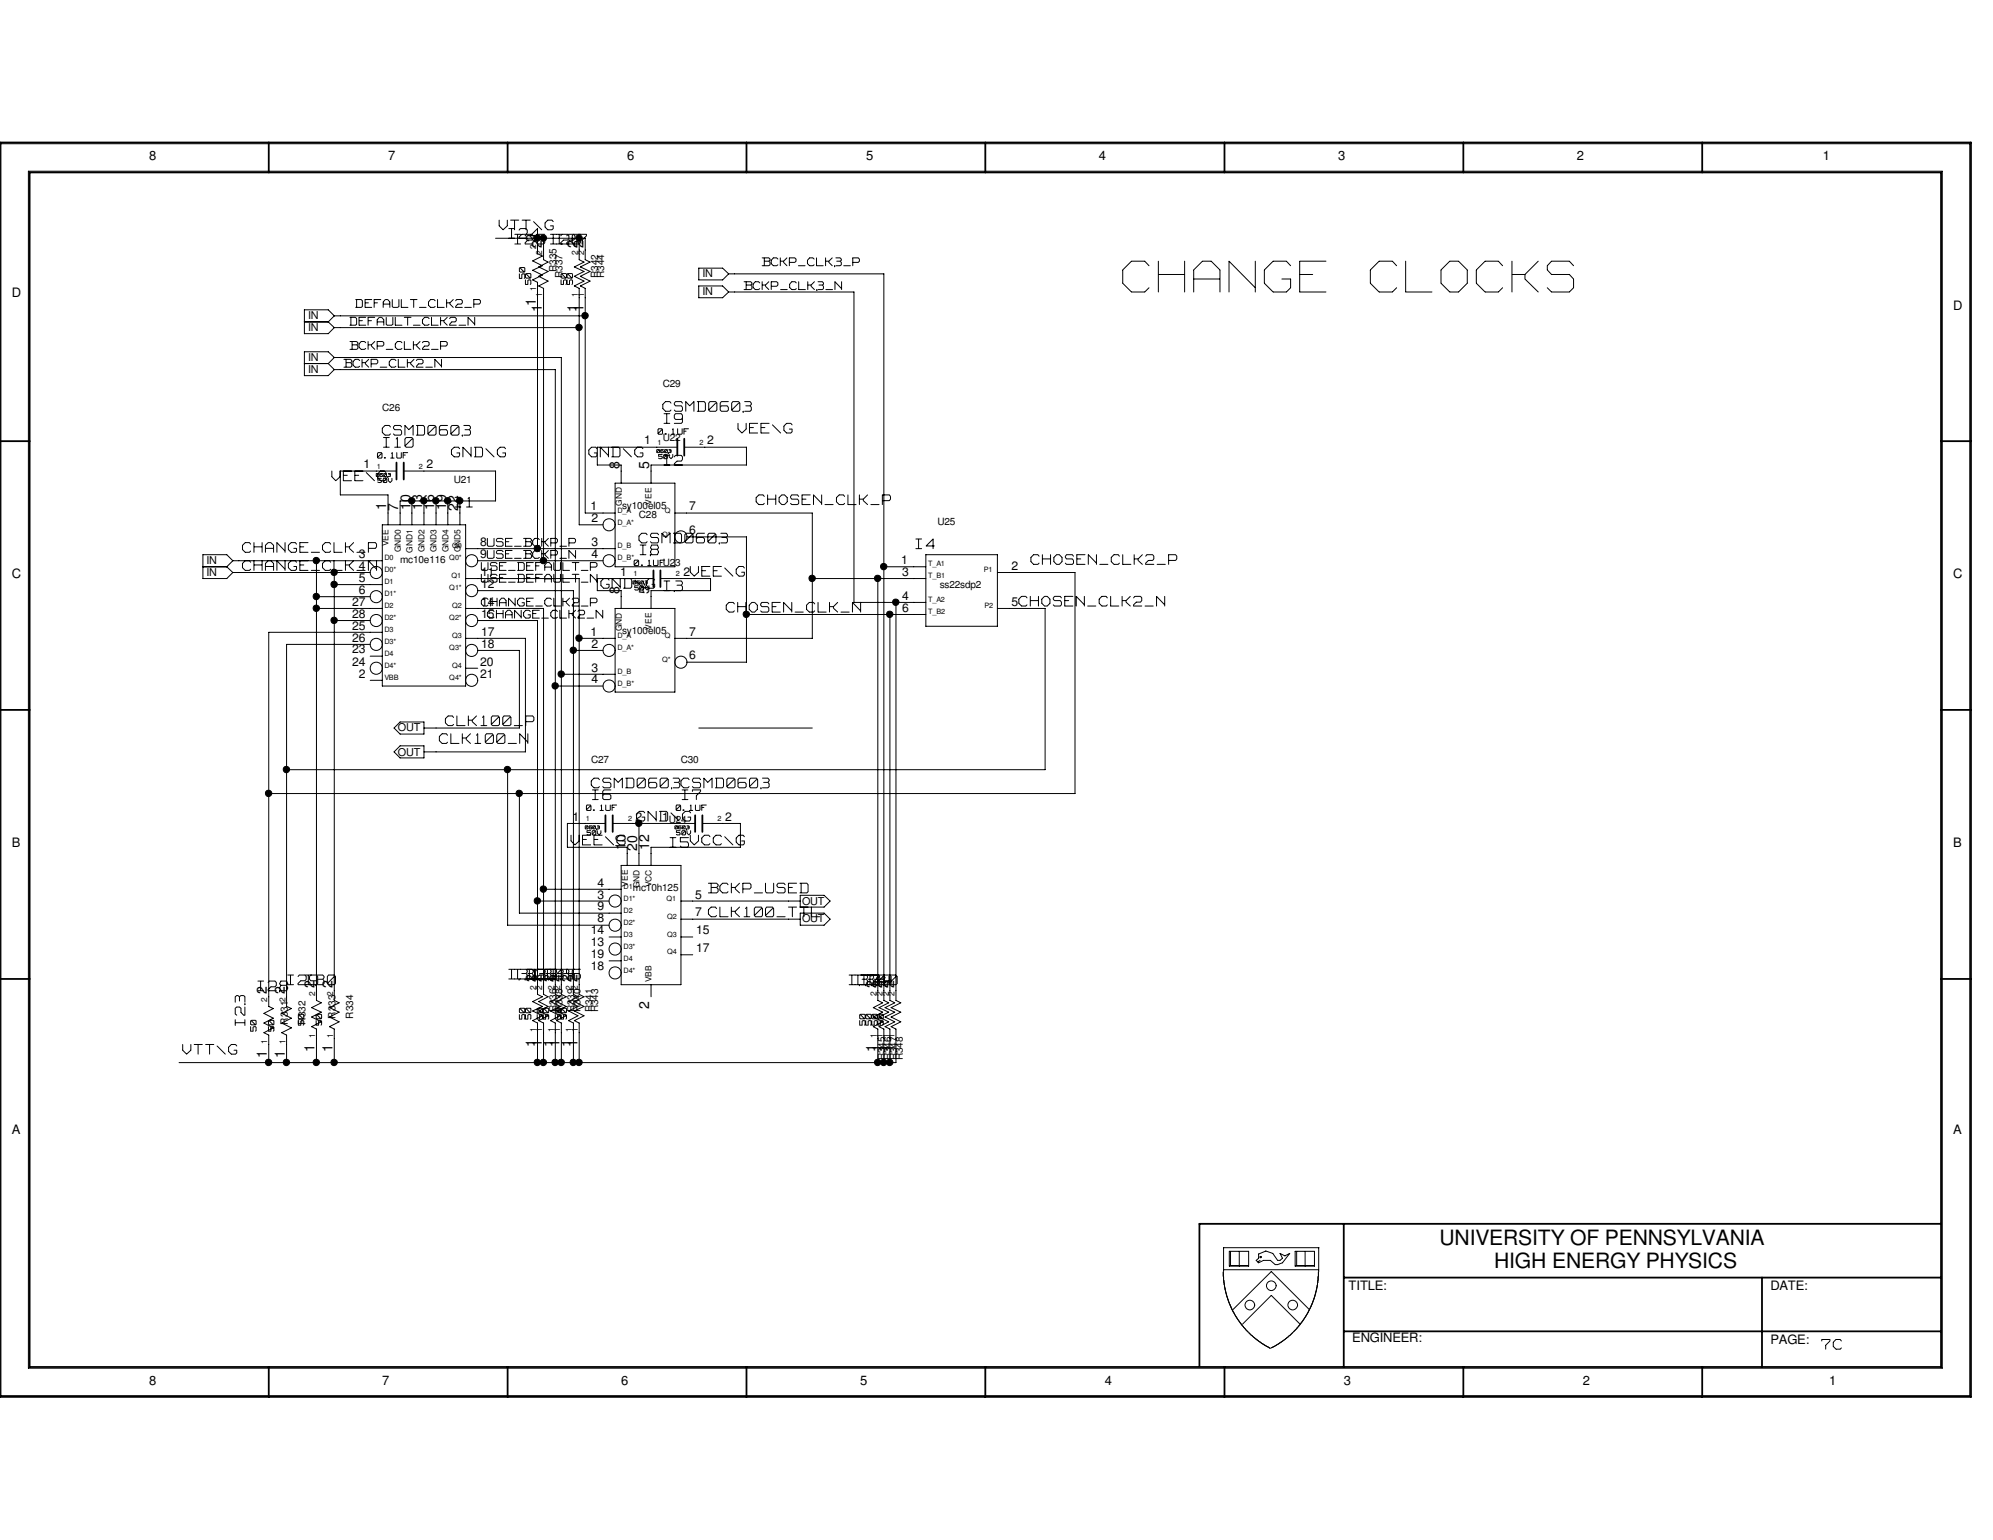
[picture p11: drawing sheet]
<svg xmlns="http://www.w3.org/2000/svg" width="279mm" height="216mm" viewBox="0 0 279 216" stroke-linecap="round" stroke-linejoin="round" font-family="sans-serif">
<defs><g id="words">
<text font-size="8.1" fill="#fff" x="157.4" y="41.8">CHANGE CLOCKS</text>
<text font-size="3" fill="#fff" x="34.8" y="143.8" transform="rotate(-90 34.8 143.8)">I23</text>
<g font-size="3">
<text x="201.8" y="174.6">UNIVERSITY OF PENNSYLVANIA</text>
<text x="209.5" y="177.8">HIGH ENERGY PHYSICS</text>
</g>
<g font-size="2.6" fill="#fff">
<text x="70" y="32.5">VTT\G</text>
<text x="71.3" y="33.7">I24</text>
<text x="72.2" y="34.5">I25 I26</text>
<text x="78" y="34.5">I27</text>
<text x="92.9" y="57.9">CSMD0603</text>
<text x="93.1" y="59.6">I9</text>
<text x="53.6" y="61.3">CSMD0603</text>
<text x="53.8" y="62.9">I10</text>
<text x="63.3" y="64.3">GND\G</text>
<text x="82.5" y="64.3">GND\G</text>
<text x="93.1" y="65.4">I2</text>
<text x="103.5" y="61">VEE\G</text>
<text x="46.5" y="67.6">VEE\G</text>
<text x="63.8" y="71.3">I1</text>
<text x="106" y="71">CHOSEN_CLK_P</text>
<text x="34" y="77.7">CHANGE_CLK_P</text>
<text x="89.6" y="76.4">CSMD0603</text>
<text x="128.4" y="77.2">I4</text>
<text x="34" y="80.2">CHANGE_CLK_N</text>
<text x="84.2" y="82.7">GND\G I3</text>
<text x="89.7" y="78">I8</text>
<text x="96.8" y="81">VEE\G</text>
<text x="144.5" y="79.4">CHOSEN_CLK2_P</text>
<text x="101.8" y="86.1">CHOSEN_CLK_N</text>
<text x="142.8" y="85.2">CHOSEN_CLK2_N</text>
<text x="62.4" y="102">CLK100_P</text>
<text x="61.6" y="104.5">CLK100_N</text>
<text x="82.9" y="110.7">CSMD0603CSMD0603</text>
<text x="83.1" y="112.4">I6</text>
<text x="95.6" y="112.4">I7</text>
<text x="80.1" y="118.7">VEE\G</text>
<text x="89.2" y="115.4">GND\G</text>
<text x="93.9" y="119">I5VCC\G</text>
<text x="99.3" y="125.4">BCKP_USED</text>
<text x="99.3" y="128.8">CLK100_TTL</text>
<text x="71.3" y="137.5">I31I34</text>
<text x="72.2" y="137.5">I32</text>
<text x="73.8" y="137.5">I33I36</text>
<text x="76.4" y="137.5">I35</text>
<text x="36.2" y="139.1">I28</text>
<text x="40.3" y="138.3">I29</text>
<text x="42.8" y="138.3">I30</text>
<text x="119" y="138.3">I37</text>
<text x="119.9" y="138.3">I38</text>
<text x="120.7" y="138.3">I39</text>
<text x="121.6" y="138.3">I40</text>
<text x="25.6" y="148">VTT\G</text>
<text x="255.4" y="189.4">7C</text>
</g>
<g font-size="2.1" fill="#fff">
<text x="104.3" y="40.8">BCKP_CLK3_N</text>
<text x="106.8" y="37.5">BCKP_CLK3_P</text>
<text x="49.1" y="45.8">DEFAULT_CLK2_N</text>
<text x="49.9" y="43.3">DEFAULT_CLK2_P</text>
<text x="48.2" y="51.7">BCKP_CLK2_N</text>
<text x="49.1" y="49.2">BCKP_CLK2_P</text>
<text x="68.3" y="76.8">USE_BCKP_P</text>
<text x="67.5" y="81.8">USE_DEFAULT_N</text>
<text x="67.5" y="80.2">USE_DEFAULT_P</text>
<text x="68.3" y="78.5">USE_BCKP_N</text>
<text x="67.5" y="85.2">CHANGE_CLK2_P</text>
<text x="68.3" y="86.9">CHANGE_CLK2_N</text>
</g>
<g font-size="2">
<text x="75.1" y="33.9" transform="rotate(-90 75.1 33.9)">2</text>
<text x="75.9" y="34.7" transform="rotate(-90 75.9 34.7)">2</text>
<text x="80.9" y="34.7" transform="rotate(-90 80.9 34.7)">2</text>
<text x="81.8" y="34.7" transform="rotate(-90 81.8 34.7)">2</text>
<text x="75.1" y="42.9" transform="rotate(-90 75.1 42.9)">1</text>
<text x="75.9" y="43.7" transform="rotate(-90 75.9 43.7)">1</text>
<text x="80.9" y="43.7" transform="rotate(-90 80.9 43.7)">1</text>
<text x="81.8" y="43.7" transform="rotate(-90 81.8 43.7)">1</text>
<text x="86.8" y="65.7" transform="rotate(-90 86.8 65.7)">8</text>
<text x="91" y="65.7" transform="rotate(-90 91 65.7)">5</text>
<text x="54.1" y="71.5" transform="rotate(-90 54.1 71.5)">1</text>
<text x="55.8" y="71.6" transform="rotate(-90 55.8 71.6)">7</text>
<text x="57.5" y="71.5" transform="rotate(-90 57.5 71.5)">10</text>
<text x="59.2" y="71.5" transform="rotate(-90 59.2 71.5)">13</text>
<text x="60.9" y="71.5" transform="rotate(-90 60.9 71.5)">16</text>
<text x="62.5" y="71.5" transform="rotate(-90 62.5 71.5)">19</text>
<text x="64.2" y="71.6" transform="rotate(-90 64.2 71.6)">22</text>
<text x="86.8" y="83.3" transform="rotate(-90 86.8 83.3)">8</text>
<text x="91" y="83.3" transform="rotate(-90 91 83.3)">5</text>
<text x="87.7" y="119.2" transform="rotate(-90 87.7 119.2)">10</text>
<text x="89.3" y="119.3" transform="rotate(-90 89.3 119.3)">20</text>
<text x="91" y="119.2" transform="rotate(-90 91 119.2)">12</text>
<text x="75.1" y="137.7" transform="rotate(-90 75.1 137.7)">2</text>
<text x="75.9" y="137.7" transform="rotate(-90 75.9 137.7)">2</text>
<text x="77.6" y="137.7" transform="rotate(-90 77.6 137.7)">2</text>
<text x="78.4" y="137.7" transform="rotate(-90 78.4 137.7)">2</text>
<text x="80.1" y="137.7" transform="rotate(-90 80.1 137.7)">2</text>
<text x="80.9" y="137.7" transform="rotate(-90 80.9 137.7)">2</text>
<text x="37.4" y="139.4" transform="rotate(-90 37.4 139.4)">2</text>
<text x="39.9" y="139.4" transform="rotate(-90 39.9 139.4)">2</text>
<text x="44.1" y="138.6" transform="rotate(-90 44.1 138.6)">2</text>
<text x="46.6" y="138.6" transform="rotate(-90 46.6 138.6)">2</text>
<text x="91" y="141.5" transform="rotate(-90 91 141.5)">2</text>
<text x="122.8" y="138.6" transform="rotate(-90 122.8 138.6)">2</text>
<text x="123.7" y="138.6" transform="rotate(-90 123.7 138.6)">2</text>
<text x="124.5" y="138.6" transform="rotate(-90 124.5 138.6)">2</text>
<text x="125.3" y="138.6" transform="rotate(-90 125.3 138.6)">2</text>
<text x="37.4" y="148.4" transform="rotate(-90 37.4 148.4)">1</text>
<text x="39.9" y="148.4" transform="rotate(-90 39.9 148.4)">1</text>
<text x="44.1" y="147.5" transform="rotate(-90 44.1 147.5)">1</text>
<text x="46.6" y="147.5" transform="rotate(-90 46.6 147.5)">1</text>
<text x="75.1" y="146.7" transform="rotate(-90 75.1 146.7)">1</text>
<text x="75.9" y="146.7" transform="rotate(-90 75.9 146.7)">1</text>
<text x="77.6" y="146.7" transform="rotate(-90 77.6 146.7)">1</text>
<text x="78.4" y="146.7" transform="rotate(-90 78.4 146.7)">1</text>
<text x="80.1" y="146.7" transform="rotate(-90 80.1 146.7)">1</text>
<text x="80.9" y="146.7" transform="rotate(-90 80.9 146.7)">1</text>
<text x="122.8" y="147.5" transform="rotate(-90 122.8 147.5)">1</text>
<text x="123.7" y="147.5" transform="rotate(-90 123.7 147.5)">1</text>
<text x="124.5" y="147.5" transform="rotate(-90 124.5 147.5)">1</text>
<text x="125.3" y="147.5" transform="rotate(-90 125.3 147.5)">1</text>
</g>
<g font-size="1.8">
<text x="20.9" y="22.5">8</text>
<text x="54.4" y="22.5">7</text>
<text x="87.9" y="22.5">6</text>
<text x="121.4" y="22.5">5</text>
<text x="154.1" y="22.5">4</text>
<text x="187.6" y="22.5">3</text>
<text x="221.1" y="22.5">2</text>
<text x="255.6" y="22.5">1</text>
<text x="1.7" y="41.7">D</text>
<text x="273.8" y="43.4">D</text>
<text x="1.7" y="81.1">C</text>
<text x="273.8" y="81.1">C</text>
<text x="1.7" y="118.7">B</text>
<text x="273.8" y="118.7">B</text>
<text x="1.7" y="159">A</text>
<text x="273.8" y="159">A</text>
<text x="189.1" y="180.9">TITLE:</text>
<text x="248.2" y="180.9">DATE:</text>
<text x="189.6" y="188.1">ENGINEER:</text>
<text x="248.2" y="188.4">PAGE:</text>
<text x="20.9" y="194.1">8</text>
<text x="53.6" y="194.1">7</text>
<text x="87.1" y="194.1">6</text>
<text x="120.6" y="194.1">5</text>
<text x="154.9" y="194.1">4</text>
<text x="188.4" y="194.1">3</text>
<text x="221.9" y="194.1">2</text>
<text x="256.4" y="194.1">1</text>
</g>
<g font-size="1.7" fill="#fff">
<text x="73.8" y="39" transform="rotate(-90 73.8 39)">50</text>
<text x="74.7" y="39.9" transform="rotate(-90 74.7 39.9)">50</text>
<text x="79.7" y="39.9" transform="rotate(-90 79.7 39.9)">50</text>
<text x="80.5" y="39.9" transform="rotate(-90 80.5 39.9)">50</text>
<text x="42.8" y="143.7" transform="rotate(-90 42.8 143.7)">50</text>
<text x="45.3" y="143.7" transform="rotate(-90 45.3 143.7)">50</text>
<text x="73.8" y="142.9" transform="rotate(-90 73.8 142.9)">50</text>
<text x="74.7" y="142.9" transform="rotate(-90 74.7 142.9)">50</text>
<text x="76.3" y="142.9" transform="rotate(-90 76.3 142.9)">50</text>
<text x="77.2" y="142.9" transform="rotate(-90 77.2 142.9)">50</text>
<text x="78.9" y="142.9" transform="rotate(-90 78.9 142.9)">50</text>
<text x="79.7" y="142.9" transform="rotate(-90 79.7 142.9)">50</text>
<text x="121.5" y="143.7" transform="rotate(-90 121.5 143.7)">50</text>
<text x="122.4" y="143.7" transform="rotate(-90 122.4 143.7)">50</text>
<text x="123.2" y="143.7" transform="rotate(-90 123.2 143.7)">50</text>
<text x="124.1" y="143.7" transform="rotate(-90 124.1 143.7)">50</text>
<text x="36.2" y="144.6" transform="rotate(-90 36.2 144.6)">50</text>
<text x="38.7" y="144.6" transform="rotate(-90 38.7 144.6)">50</text>
</g>
<g font-size="1.7">
<text x="51" y="65.7">1</text>
<text x="59.8" y="65.7">2</text>
<text x="90.3" y="62.3">1</text>
<text x="99.1" y="62.3">2</text>
<text x="82.8" y="71.5">1</text>
<text x="96.6" y="71.5">7</text>
<text x="67.3" y="76.5">8</text>
<text x="82.9" y="76.5">3</text>
<text x="82.9" y="73.2">2</text>
<text x="96.6" y="74.9">6</text>
<text x="50.3" y="83.3">6</text>
<text x="50.3" y="81.6">5</text>
<text x="50.3" y="79.9">4</text>
<text x="50.3" y="78.2">3</text>
<text x="67.3" y="78.2">9</text>
<text x="67.4" y="82.4">12</text>
<text x="67.4" y="80.7">11</text>
<text x="82.9" y="78.2">4</text>
<text x="87" y="80.7">1</text>
<text x="95.8" y="80.7">2</text>
<text x="126.3" y="79.1">1</text>
<text x="126.5" y="80.7">3</text>
<text x="141.8" y="79.9">2</text>
<text x="49.4" y="90">26</text>
<text x="49.4" y="88.3">25</text>
<text x="49.4" y="86.6">28</text>
<text x="49.4" y="84.9">27</text>
<text x="67.4" y="89.1">17</text>
<text x="67.4" y="86.6">15</text>
<text x="67.4" y="84.9">14</text>
<text x="82.8" y="89.1">1</text>
<text x="96.6" y="89.1">7</text>
<text x="126.5" y="85.8">6</text>
<text x="126.5" y="84.1">4</text>
<text x="141.8" y="84.9">5</text>
<text x="49.4" y="93.3">24</text>
<text x="49.4" y="91.6">23</text>
<text x="50.3" y="95">2</text>
<text x="67.3" y="95">21</text>
<text x="67.3" y="93.3">20</text>
<text x="67.4" y="90.8">18</text>
<text x="82.9" y="95.8">4</text>
<text x="82.9" y="94.1">3</text>
<text x="82.9" y="90.8">2</text>
<text x="96.6" y="92.5">6</text>
<text x="80.3" y="115.1">1</text>
<text x="89.1" y="115.1">2</text>
<text x="92.8" y="115.1">1</text>
<text x="101.6" y="115.1">2</text>
<text x="83.8" y="126">3</text>
<text x="83.8" y="124.3">4</text>
<text x="97.5" y="126">5</text>
<text x="82.8" y="131">14</text>
<text x="83.8" y="129.3">8</text>
<text x="83.8" y="127.6">9</text>
<text x="97.5" y="128.5">7</text>
<text x="97.6" y="131">15</text>
<text x="82.8" y="136">18</text>
<text x="82.8" y="134.3">19</text>
<text x="82.8" y="132.7">13</text>
<text x="97.6" y="133.5">17</text>
</g>
<g font-size="1.5">
<text x="98.5" y="41.4">IN</text>
<text x="98.5" y="38.8">IN</text>
<text x="43.2" y="46.4">IN</text>
<text x="43.2" y="44.7">IN</text>
<text x="43.2" y="52.2">IN</text>
<text x="43.2" y="50.5">IN</text>
<text x="29" y="80.7">IN</text>
<text x="29" y="79">IN</text>
<text x="55.8" y="102.5">OUT</text>
<text x="55.8" y="105.9">OUT</text>
<text x="112.4" y="129.3">OUT</text>
<text x="112.4" y="126.8">OUT</text>
</g>
<g font-size="1.5" fill="#fff">
<text x="52.9" y="64.3">0.1UF</text>
<text x="92.2" y="61">0.1UF</text>
<text x="88.9" y="79.4">0.1UFU23</text>
<text x="82.2" y="113.7">0.1UF</text>
<text x="94.8" y="113.7">0.1UF</text>
</g>
<g font-size="1.4">
<text x="78" y="38.1" transform="rotate(-90 78 38.1)">R335</text>
<text x="78.9" y="38.9" transform="rotate(-90 78.9 38.9)">R337</text>
<text x="83.9" y="38.9" transform="rotate(-90 83.9 38.9)">R342</text>
<text x="84.7" y="38.9" transform="rotate(-90 84.7 38.9)">R344</text>
<text x="53.6" y="57.6">C26</text>
<text x="92.9" y="54.3">C29</text>
<text x="92.9" y="61.8">U22</text>
<text x="63.6" y="67.7">U21</text>
<text x="87.2" y="71.3">sy100el05</text>
<text x="89.6" y="72.7">C28</text>
<text x="131.4" y="73.5">U25</text>
<text x="56.1" y="79">mc10e116</text>
<text x="131.7" y="82.5">ss22sdp2</text>
<text x="87.2" y="88.9">sy100el05</text>
<text x="82.9" y="107">C27</text>
<text x="95.5" y="107">C30</text>
<text x="93.8" y="115.4">U24</text>
<text x="88.7" y="124.9">mc10h125</text>
<text x="40.3" y="143.6" transform="rotate(-90 40.3 143.6)">R331</text>
<text x="42.8" y="143.6" transform="rotate(-90 42.8 143.6)">R332</text>
<text x="47" y="142.8" transform="rotate(-90 47 142.8)">R333</text>
<text x="49.5" y="142.8" transform="rotate(-90 49.5 142.8)">R334</text>
<text x="78" y="141.9" transform="rotate(-90 78 141.9)">R336</text>
<text x="78.9" y="141.9" transform="rotate(-90 78.9 141.9)">R338</text>
<text x="80.5" y="141.9" transform="rotate(-90 80.5 141.9)">R339</text>
<text x="81.4" y="141.9" transform="rotate(-90 81.4 141.9)">R340</text>
<text x="83.1" y="141.9" transform="rotate(-90 83.1 141.9)">R341</text>
<text x="83.9" y="141.9" transform="rotate(-90 83.9 141.9)">R343</text>
<text x="124.1" y="148.6" transform="rotate(-90 124.1 148.6)">R345</text>
<text x="124.9" y="148.6" transform="rotate(-90 124.9 148.6)">R346</text>
<text x="125.8" y="148.6" transform="rotate(-90 125.8 148.6)">R347</text>
<text x="126.6" y="148.6" transform="rotate(-90 126.6 148.6)">R348</text>
</g>
<g font-size="1.2">
<text x="75.2" y="35" transform="rotate(-90 75.2 35)">2</text>
<text x="76" y="35.8" transform="rotate(-90 76 35.8)">2</text>
<text x="81" y="35.8" transform="rotate(-90 81 35.8)">2</text>
<text x="81.9" y="35.8" transform="rotate(-90 81.9 35.8)">2</text>
<text x="75.2" y="40.9" transform="rotate(-90 75.2 40.9)">1</text>
<text x="76" y="41.7" transform="rotate(-90 76 41.7)">1</text>
<text x="81" y="41.7" transform="rotate(-90 81 41.7)">1</text>
<text x="81.9" y="41.7" transform="rotate(-90 81.9 41.7)">1</text>
<text x="87.2" y="71" transform="rotate(-90 87.2 71)">GND</text>
<text x="91.4" y="70.7" transform="rotate(-90 91.4 70.7)">VEE</text>
<text x="54.5" y="76.6" transform="rotate(-90 54.5 76.6)">VEE</text>
<text x="56.2" y="77.4" transform="rotate(-90 56.2 77.4)">GND0</text>
<text x="57.8" y="77.5" transform="rotate(-90 57.8 77.5)">GND1</text>
<text x="59.5" y="77.4" transform="rotate(-90 59.5 77.4)">GND2</text>
<text x="61.2" y="77.4" transform="rotate(-90 61.2 77.4)">GND3</text>
<text x="62.9" y="77.4" transform="rotate(-90 62.9 77.4)">GND4</text>
<text x="64.6" y="77.4" transform="rotate(-90 64.6 77.4)">GND5</text>
<text x="87.2" y="88.5" transform="rotate(-90 87.2 88.5)">GND</text>
<text x="91.4" y="88.3" transform="rotate(-90 91.4 88.3)">VEE</text>
<text x="88" y="124.3" transform="rotate(-90 88 124.3)">VEE</text>
<text x="89.7" y="124.5" transform="rotate(-90 89.7 124.5)">GND</text>
<text x="91.4" y="124.4" transform="rotate(-90 91.4 124.4)">VCC</text>
<text x="91.4" y="137.7" transform="rotate(-90 91.4 137.7)">VBB</text>
<text x="37.5" y="140.5" transform="rotate(-90 37.5 140.5)">2</text>
<text x="40" y="140.5" transform="rotate(-90 40 140.5)">2</text>
<text x="44.2" y="139.7" transform="rotate(-90 44.2 139.7)">2</text>
<text x="46.7" y="139.7" transform="rotate(-90 46.7 139.7)">2</text>
<text x="75.2" y="138.8" transform="rotate(-90 75.2 138.8)">2</text>
<text x="76" y="138.8" transform="rotate(-90 76 138.8)">2</text>
<text x="77.7" y="138.8" transform="rotate(-90 77.7 138.8)">2</text>
<text x="78.5" y="138.8" transform="rotate(-90 78.5 138.8)">2</text>
<text x="80.2" y="138.8" transform="rotate(-90 80.2 138.8)">2</text>
<text x="81" y="138.8" transform="rotate(-90 81 138.8)">2</text>
<text x="122.9" y="139.7" transform="rotate(-90 122.9 139.7)">2</text>
<text x="123.7" y="139.7" transform="rotate(-90 123.7 139.7)">2</text>
<text x="124.6" y="139.7" transform="rotate(-90 124.6 139.7)">2</text>
<text x="125.4" y="139.7" transform="rotate(-90 125.4 139.7)">2</text>
<text x="37.5" y="146.3" transform="rotate(-90 37.5 146.3)">1</text>
<text x="40" y="146.3" transform="rotate(-90 40 146.3)">1</text>
<text x="44.2" y="145.5" transform="rotate(-90 44.2 145.5)">1</text>
<text x="46.7" y="145.5" transform="rotate(-90 46.7 145.5)">1</text>
<text x="75.2" y="144.7" transform="rotate(-90 75.2 144.7)">1</text>
<text x="76" y="144.7" transform="rotate(-90 76 144.7)">1</text>
<text x="77.7" y="144.7" transform="rotate(-90 77.7 144.7)">1</text>
<text x="78.5" y="144.7" transform="rotate(-90 78.5 144.7)">1</text>
<text x="80.2" y="144.7" transform="rotate(-90 80.2 144.7)">1</text>
<text x="81" y="144.7" transform="rotate(-90 81 144.7)">1</text>
<text x="122.9" y="145.5" transform="rotate(-90 122.9 145.5)">1</text>
<text x="123.7" y="145.5" transform="rotate(-90 123.7 145.5)">1</text>
<text x="124.6" y="145.5" transform="rotate(-90 124.6 145.5)">1</text>
<text x="125.4" y="145.5" transform="rotate(-90 125.4 145.5)">1</text>
</g>
<g font-size="1.2" fill="#fff">
<text x="92.3" y="64.4">50V</text>
<text x="53" y="67.8">50V</text>
<text x="89" y="82.8">50V</text>
<text x="82.3" y="117.2">50V</text>
<text x="94.8" y="117.2">50V</text>
</g>
<g font-size="1">
<text x="52.8" y="65.7">1</text>
<text x="58.7" y="65.7">2</text>
<text x="92.2" y="62.4">1</text>
<text x="98.1" y="62.4">2</text>
<text x="86.6" y="71.9">D_A</text>
<text x="93.2" y="71.9">Q</text>
<text x="63.4" y="76.9">Q0</text>
<text x="86.6" y="76.9">D_B</text>
<text x="86.6" y="73.5">D_A*</text>
<text x="92.8" y="75.2">Q*</text>
<text x="53.9" y="78.6">D0</text>
<text x="53.9" y="81.9">D1</text>
<text x="53.9" y="80.2">D0*</text>
<text x="53.9" y="83.6">D1*</text>
<text x="63" y="78.6">Q0*</text>
<text x="63" y="82.8">Q1*</text>
<text x="63.3" y="81.1">Q1</text>
<text x="86.6" y="78.6">D_B*</text>
<text x="88.8" y="80.8">1</text>
<text x="94.7" y="80.8">2</text>
<text x="130.1" y="81.1">T_B1</text>
<text x="130.1" y="79.4">T_A1</text>
<text x="137.9" y="80.2">P1</text>
<text x="53.9" y="85.3">D2</text>
<text x="53.9" y="88.6">D3</text>
<text x="53.9" y="87">D2*</text>
<text x="63" y="87">Q2*</text>
<text x="63.4" y="85.3">Q2</text>
<text x="63.4" y="89.5">Q3</text>
<text x="86.6" y="89.5">D_A</text>
<text x="93.2" y="89.5">Q</text>
<text x="130.1" y="86.1">T_B2</text>
<text x="130.1" y="84.4">T_A2</text>
<text x="138" y="85.2">P2</text>
<text x="53.9" y="95.3">VBB</text>
<text x="53.9" y="91.9">D4</text>
<text x="53.9" y="90.3">D3*</text>
<text x="53.9" y="93.6">D4*</text>
<text x="63" y="91.1">Q3*</text>
<text x="63" y="95.3">Q4*</text>
<text x="63.4" y="93.6">Q4</text>
<text x="86.6" y="94.5">D_B</text>
<text x="86.6" y="91.1">D_A*</text>
<text x="92.8" y="92.8">Q*</text>
<text x="86.6" y="96.1">D_B*</text>
<text x="82.1" y="115.1">1</text>
<text x="88.1" y="115.1">2</text>
<text x="94.7" y="115.1">1</text>
<text x="100.6" y="115.1">2</text>
<text x="87.4" y="124.6">D1</text>
<text x="87.4" y="129.7">D2*</text>
<text x="87.4" y="126.3">D1*</text>
<text x="87.4" y="131.3">D3</text>
<text x="87.4" y="128">D2</text>
<text x="93.4" y="126.3">Q1</text>
<text x="93.5" y="131.3">Q3</text>
<text x="93.5" y="128.8">Q2</text>
<text x="87.4" y="136.4">D4*</text>
<text x="87.4" y="133">D3*</text>
<text x="87.4" y="134.7">D4</text>
<text x="93.5" y="133.8">Q4</text>
</g>
<g font-size=".8" fill="#fff">
<text x="92.1" y="63.5">0603</text>
<text x="52.7" y="66.9">0603</text>
<text x="88.7" y="82">0603</text>
<text x="82" y="116.3">0603</text>
<text x="94.6" y="116.3">0603</text>
</g>
</g></defs>
<g fill="none" stroke="#000" stroke-width=".25">
<path d="M0 20h276.3v175.8h-276.3zM37.7 20v4.2M71.2 20v4.2M104.6 20v4.2M138.1 20v4.2M171.7 20v4.2M205.1 20v4.2M238.6 20v4.2M4.1 24.2h268v167.4h-268zM0 61.8h4.1M55.6 64.9v2.3M56.6 64.9v2.3"/>
<path d="M91.6 80v2.3M92.6 80v2.3M95 61.5v2.4M95.9 61.5v2.4M272.1 61.8h4.2M0 99.5h4.1M272.1 99.5h4.2M84.9 114.3v2.3M85.9 114.3v2.3M97.5 114.3v2.3M98.5 114.3v2.3M0 137.2h4.1"/>
<path d="M272.1 137.2h4.2M188.4 179.1h83.7M188.4 171.6v20M247 179.1v12.5M272.1 171.6h-104v19.9M37.7 191.6v4.2M71.2 191.6v4.2M104.6 191.6v4.2M138.1 191.6v4.2M171.7 191.6v4.2M188.4 186.6h83.7M205.1 191.6v4.2"/>
<path d="M238.6 191.6v4.2"/>
</g>
<g fill="none" stroke="#000" stroke-width=".14">
<path d="M.1 20.2h276v175.5h-276zM4 24h268.3v167.8h-268.3zM69.5 33.4h12.5v3l.7 .3-1.3 .7 1.3 .7-1.3 .6 1.3 .7-1.3 .7 .6 .3v31.5h4.2M70 31.7l.5 .5M70 30.9v.7M71.1 30.9v.7M71.1 31.7l-.6 .5M71.3 32h.8M71.6 30.9h1.1M71.7 32.1v1.3M72.1 30.9v1.3M72.2 34.2h.8"/>
<path d="M72.2 32.9h.8M72.6 32.9v1.3M72.8 33.3v.1M72.8 38.1h.1M72.8 39h.4M72.8 37.6v.4M72.8 38.4v.6M72.9 32l-.1 .3M72.9 37.5v.1M72.9 37.5l-.1 .1M73 32h.7M73 37.6l.4 .5"/>
<path d="M73 37.5h.4M73 38.1h.4M73.2 32.9l-.4 .3M73.2 38.5v.5M73.2 32.9h.5M73.2 30.9h1.1M73.3 38.4l-.1 .1M73.3 38.4h.1M73.5 37.5l.1 .1M73.5 38.4l.1 .1M73.6 38.1h-.1M73.6 38.9l-.1 .1"/>
<path d="M73.6 37.6v.4M73.6 38.5v.4M73.6 34.1v.1M73.7 38.9l.1 .1M73.7 39.9h.3M73.7 38.5v.4M73.7 39.2v.6M73.7 34.2h1.1M73.7 32l.2 .3M73.7 30.9v1.3M73.8 38.4h.1M73.8 32.9l-.2 .2"/>
<path d="M73.8 38.4h-.1M73.8 32.9h.7M73.8 38.5l.5 .4M73.8 38.4h.5M73.8 39h.5M73.9 32.3v.3M73.9 32.6l-.2 .3M74 39.4v.4M74 33.7l-.4 .3M74 33.7h.5M74.1 39.2l-.1 .1M74.2 39.2h.1"/>
<path d="M74.3 38.4h.1M74.3 39.2l.1 .1M74.4 38.9l-.1 .1M74.4 39.8l-.1 .1M74.4 38.5v.4M74.4 39.4v.4M74.4 33h1.1M74.6 32.9l.2 .2M74.8 33.1v.3M74.8 33.4l-.2 .3M74.8 31.1l1.1 1.1M75.2 32.9v.5"/>
<path d="M75.2 34l.2 .2M75.3 33.4h.9M75.3 32.9h1.1M75.4 32.1v3.5l.6 .3-1.3 .7 1.3 .7-1.3 .6 1.3 .7-1.3 .6 .7 .4v37.3M75.4 32l-1 1M75.4 34.2h.8M76.2 33.4l.2 .3M76.2 33.4v3l.6 .3-1.3 .7 1.3 .7-1.3 .6 1.3 .7-1.3 .7 .7 .3v38.2M76.4 33.7v.3M76.4 34l-.2 .2M76.4 31.3v.5M76.4 31.8l.4 .4"/>
<path d="M76.8 30.9l-.4 .3M76.8 30.9h.5M76.8 32.2h.5M77.2 31.7h.3M77.2 34.2h.8M77.2 32.9h.8M77.4 30.9l.2 .2M77.6 32l-.2 .2M77.6 31.7v.3M77.6 32.9v1.3M78 34.2h3.2M78 32.9h1.5"/>
<path d="M78.4 32.9v1.3M78.6 34.1v.1M78.7 39.9h.3M78.7 38.9l.1 .1M78.7 38.5v.4M78.7 39.2v.6M78.8 38.4h.1M78.8 32.9l-.2 .2M78.8 38.4h-.1M78.8 38.4h.5M78.8 39h.5M78.8 38.5l.5 .4"/>
<path d="M79 39.4v.4M79 33.7l-.4 .3M79 33.7h.5M79.1 39.2l-.1 .1M79.2 39.2h.1M79.3 38.4h.1M79.3 39.2l.1 .1M79.4 38.9l-.1 .1M79.4 39.8l-.1 .1M79.4 38.5v.4M79.4 39.4v.4M79.5 34.1v.1"/>
<path d="M79.5 39.9h.3M79.5 38.9l.1 .1M79.5 38.5v.4M79.5 39.2v.6M79.6 32.9l.2 .2M79.6 32.9l-.1 .2M79.6 38.4h.1M79.6 38.4h-.1M79.7 32.9h.7l-.2 .2M79.7 38.5l.4 .4M79.7 38.4h.4M79.7 39h.4"/>
<path d="M79.8 33.1v.3M79.8 33.4l-.2 .3M79.8 33.7l-.3 .3M79.8 39.4v.4M79.9 33.7h.5M80 39.2l-.2 .1M80 39.2h.1M80.2 39.2l.1 .1M80.2 38.4h.1M80.2 34l.2 .2M80.2 33.1v.9M80.3 38.9l-.1 .1"/>
<path d="M80.3 39.8l-.1 .1M80.3 38.5v.4M80.3 39.4v.4M80.4 33.4l-.1 .2M80.4 33.4h.8M80.6 33.1v.3M80.6 33.4l-.2 .3M81.1 32.9v.2M81.2 33.4l.2 .3M81.2 33.4v3l.7 .3-1.4 .7 1.4 .7-1.4 .6 1.4 .7-1.4 .7 .7 .3v33.2h3.3M81.4 33.7v.3M81.4 34l-.2 .2"/>
<path d="M81.6 33.7v.5M82.2 32.9h-1.8l.2 .2M82.2 33.1l-.6 .6M82.2 32.9v.2M98 37.6h3.3l.9 .8-.9 .8h-3.3zM102.2 38.4h21.7v101.9l.7 .3-1.4 .7 1.4 .6-1.4 .7 1.4 .7-1.4 .6 .7 .4v4.7M104.3 39.5h.9M104.6 39.5v1.1M104.6 40h.6M105.2 39.5l.2 .2M105.2 40l.2 .1M105.4 39.8l-.1 .1"/>
<path d="M105.4 39.7v.1M105.6 39.9v.4M105.9 39.5l-.3 .3M105.9 39.5h.4M106.3 39.5l.2 .2M106.8 39.5v1.1M106.8 36.2h.9M106.8 37.3h.9M106.9 40h.4M107.1 36.2v1M107.2 36.6h.5M107.8 36.2l.1 .1"/>
<path d="M107.8 36.6l.1 .2M107.8 39.5l-.5 .5M107.9 36.5l-.1 .1M107.9 36.4h.1M107.9 36.8v.3M107.9 37.1l-.1 .2M108.1 37l.3 .3M108.1 39.5h.7M108.1 36.5v.4M108.1 39.5v1.1M108.4 36.2l-.3 .3M108.5 36.2h.3"/>
<path d="M108.5 37.3h.3M108.9 39.5l.2 .2M108.9 36.2l.2 .1M109.1 40l-.2 .1M109.1 39.7v.2M109.1 37.1l-.2 .2M109.4 36.2v1.1M109.4 36.6h.4M109.9 36.7v.1M109.9 36.8l.4 .5M110.3 36.2l-.4 .4M110.7 36.2h.7"/>
<path d="M110.7 36.2v1.1M110.7 39.9v.4M110.7 36.8h.7M111 39.5l-.3 .3M111 39.5h.4M111.4 36.2l.2 .1M111.5 39.5l.1 .2M111.6 36.6l-.2 .2M111.6 36.4v.2M111.9 37.3h1M112 39.5v1.1M113.2 36.5v.4"/>
<path d="M113.2 37l.3 .3M113.2 39.5v1.1M113.3 40h.4M113.5 36.2l-.3 .3M113.5 36.2h.4M113.5 37.3h.4M114 36.2l.1 .1M114.1 37.1l-.1 .2M114.2 39.5l-.5 .5M114.5 36.2v1.1M114.5 37.3h.9M114.7 39.5h.5"/>
<path d="M114.8 40h.4M115.3 39.5l.1 .2M115.4 39.7v.1M115.4 39.8l-.1 .2M115.7 36.2v1.1M115.8 36.6h.4M116.2 36.7v.1M116.2 36.8l.5 .5M116.7 36.2l-.5 .4M117 37.3h.1M117.1 39.5l.8 .9M117.1 39.5v1.1"/>
<path d="M117.2 36.2h.5M117.2 37.3h.5M117.3 36.6h.4M117.8 36.2l.1 .1M117.8 36.7l.1 .1M117.9 36.4h.1M117.9 36.8v.3M117.9 37.1l-.1 .2M117.9 36.5l-.1 .1M118 39.5v1.1M118.3 37.3h.9M119.5 36.2h.8"/>
<path d="M119.5 36.2v1.1M119.6 36.8h.7M120.3 36.2l.2 .1M120.5 36.6l-.2 .2M120.5 36.4v.2M157.4 37.9v1.8M157.4 39.7l1.2 1.2M158.6 36.6l-1.2 1.2M158.7 36.6h1.7M160.5 36.6l.6 .7M162.4 36.6v4.3M162.4 38.5h3.6"/>
<path d="M166.1 36.6v4.3M167.3 37.9v3M167.4 39.1h3.6M168.6 36.6l-1.3 1.2M168.6 36.6h1.2M169.8 36.6l1.2 1.2M171 37.9v3M172.3 36.7v4.2M172.3 36.6l3.6 3.7M176 36.6v4.3M177.2 37.9v1.8M177.2 39.7l1.3 1.2"/>
<path d="M178.5 36.6l-1.3 1.2M178.5 36.6h1.8M179.7 39.1h1.2M180.3 36.6l.6 .7M180.9 39.1v1.2M182.2 36.6h3.7M182.2 36.7v4.2M182.2 38.5h1.8M192.1 37.9v1.8M192.1 39.7l1.2 1.2M193.3 36.6l-1.2 1.2M193.4 36.6h1.8"/>
<path d="M195.2 36.6l.6 .7M197.1 36.6v4.3M202 39.7l1.2 1.2M202 37.9v1.8M203.2 36.6l-1.2 1.2M203.3 36.6h1.1M204.5 36.6l1.2 1.2M205.7 37.9v1.8M205.7 39.7l-1.2 1.2M207 37.9v1.8M207 39.7l1.2 1.2M208.2 36.6l-1.2 1.2"/>
<path d="M208.2 36.6h1.8M210.1 36.6l.6 .7M212 36.6v4.3M212 38.5h1.7M213.8 38.5v.6M213.8 39.2l1.8 1.7M215.6 36.6l-1.8 1.9M216.9 37.3v.5M216.9 37.8l.6 .7M217.5 36.6l-.5 .6M217.6 36.6h2.4M217.6 38.5h2.4"/>
<path d="M220 36.6l.6 .7M220 38.5l.6 .6M220.6 39.2v1.1M42.7 45.1h3.3M42.7 51h3.3M46 45.1l.9 .8M46 51l.9 .8M46.9 44.3h35.1M46.9 44.3l-.9-.9h-3.3v3.4h3.3l.9-.9M46.9 50.1l-.9-.8h-3.3v3.4h3.3l.9-.9M46.9 44.3l-.9 .8M46.9 45.9h34.3"/>
<path d="M46.9 50.1h31.8v89.3l.7 .3-1.4 .7 1.4 .7-1.4 .6 1.4 .7-1.4 .7 .7 .3v5.6M46.9 50.1l-.9 .9M46.9 51.8h31v87.6l.6 .3-1.3 .7 1.3 .7-1.3 .6 1.3 .7-1.3 .7 .7 .3v5.6M48.2 51.5h.9M48.2 50.4h.9M48.5 50.4v1M48.6 50.8h.5M49.1 44.5h.7M49.1 45.6h.7M49.1 47.9h.9M49.1 49h.9M49.1 50.4l.2 .1"/>
<path d="M49.1 50.8l.2 .2M49.2 44.5v1.1M49.3 50.7l-.1 .1M49.3 50.6v.1M49.3 51.1v.2M49.3 51.4l-.2 .1M49.4 47.9v1M49.4 48.3h.6M49.5 51.2l.3 .3M49.5 50.8v.3M49.8 50.4l-.3 .3M49.8 44.5l.2 .2"/>
<path d="M49.8 51.5h.4M49.8 50.4h.4M49.9 42h.7M49.9 43.1h.7M50 45.5l-.2 .1M50 47.9l.2 .1M50 48.3l.2 .2M50 42v1.1M50 44.7v.7M50.2 48.2l-.2 .1M50.2 48.1v.1M50.2 48.6v.2"/>
<path d="M50.2 48.9l-.2 .1M50.2 50.4l.2 .1M50.3 44.5h1M50.3 48.7l.3 .3M50.3 44.5v1.1M50.3 48.3v.3M50.4 45.6h.9M50.4 45h.4M50.4 51.4l-.2 .1M50.6 42l.2 .2M50.6 47.9l-.3 .3M50.7 47.9h.4"/>
<path d="M50.7 49h.4M50.8 50.4v1.1M50.8 43l-.2 .1M50.8 42.2v.7M50.8 50.8h.4M51.1 47.9l.2 .1M51.2 42h.9M51.2 42v1.1M51.2 50.9v.1M51.2 43.1h.9M51.2 42.5h.4M51.3 48.9l-.2 .1"/>
<path d="M51.3 51.1l.4 .4M51.6 44.5h.9M51.6 44.5v1.1M51.6 47.9v1.1M51.6 45h.5M51.6 48.3h.4M51.7 50.4l-.5 .4M52 50.4h.7M52 50.4v1.1M52.1 48.4v.1M52.1 51h.6M52.1 48.6l.4 .4"/>
<path d="M52.5 42h.9M52.5 42v1.1M52.5 42.5h.4M52.5 47.9l-.4 .4M52.8 50.4l.2 .1M52.9 44.9v.7M52.9 47.9v1.1M52.9 47.9h.7M52.9 45.1h.9M52.9 48.5h.7M53 50.6v.2M53 50.8l-.2 .2"/>
<path d="M53.2 44.5l-.3 .3M53.2 44.5h.3M53.3 51.5h.9M53.5 44.5l.3 .3M53.6 47.9l.2 .1M53.7 42.4v.7M53.8 42.6h.8M53.8 44.9v.7M53.8 48.1v.2M53.8 48.3l-.2 .2M54 59.6l-.4 .4M54 42l-.3 .3"/>
<path d="M54 59.6h.5M54.1 42h.2M54.1 45.5l.2 .1M54.1 44.5v.9M54.1 49h1M54.3 45.6h.6M54.4 42l.3 .3M54.6 59.6l.1 .3M54.6 50.8v.3M54.6 51.2l.3 .3M54.7 42.4v.7M54.9 50.4l-.3 .3"/>
<path d="M54.9 51.5h.4M54.9 50.4h.4M55 43l.1 .1M55 42v.9M55.1 45.5l-.2 .1M55.1 44.5v.9M55.2 59.9v.1M55.2 43.1h.5M55.3 50.4l.2 .1M55.3 59.6l-.1 .2M55.4 59.6h.7M55.4 44.5v1.1"/>
<path d="M55.4 48.3v.3M55.4 48.7l.3 .3M55.5 45.6h.8M55.5 51.4l-.2 .1M55.7 47.9l-.3 .3M55.8 47.9h.3M55.8 49h.3M55.8 50.4v1.1M55.9 51.5h.9M55.9 43l-.1 .1M55.9 42v.9M56.1 59.6l.2 .3"/>
<path d="M56.2 47.9l.1 .1M56.3 42v1.1M56.3 43.1h.9M56.3 48.9l-.1 .1M56.7 44.5h.9M56.7 47.9v1.1M56.7 49h.9M56.8 59.7v1.3M56.8 59.6l.5 .6M57.1 50.4v1.1M57.1 44.5v1.1M57.1 50.8h.4"/>
<path d="M57.5 42h1M57.6 50.9v.1M57.6 51.1l.4 .4M57.9 59.7v1.3M57.9 59.6l-.6 .6M58 45.6h.9M58 47.9v1.1M58 42v1.1M58 48.3h.4M58 50.4l-.4 .4M58.4 51.4v.1M58.4 59.6h.9"/>
<path d="M58.4 48.4v.1M58.4 51.5h.9M58.5 48.6l.4 .4M58.5 50.4l-.1 .1M58.5 50.4h.6M58.5 59.7v1.3M58.7 51l-.3 .4M58.7 51h.4M58.8 43.1h.9M58.9 47.9l-.5 .4M59.1 50.4l.2 .1M59.2 44.9v.4"/>
<path d="M59.2 48.9v.1M59.2 45.3l.3 .3M59.3 49h.9M59.3 50.6v.2M59.3 50.8l-.2 .2M59.4 47.9l-.2 .1M59.4 59.6l.1 .3M59.4 47.9h.5M59.5 44.5l-.3 .3M59.5 48.5l-.3 .4M59.5 59.9v.9M59.6 44.5h.3"/>
<path d="M59.6 45.6h.3M59.6 48.5h.3M59.7 51.5h.9M60 44.5l.2 .2M60 47.9l.2 .1M60 59.9v.9M60.1 42.4v.4M60.1 42.8l.3 .3M60.2 45.5l-.2 .1M60.2 48.1v.2M60.2 48.3l-.2 .2M60.2 59.6l-.2 .3"/>
<path d="M60.2 59.6h.7M60.4 42l-.3 .3M60.4 42h.4M60.4 43.1h.4M60.5 44.5v1.1M60.5 49h.9M60.5 45.6h.9M60.8 42l.2 .2M60.9 59.9l-.9 .9M61 59.6l.1 .3M61 59.9h.1M61 50.4l.8 .9"/>
<path d="M61 50.4v1.1M61 43l-.2 .1M61.1 59.9v.9M61.3 42v1.1M61.4 43.1h.9M61.6 59.9v.9M61.8 59.6l-.2 .3M61.8 44.5v1.1M61.8 47.9v1.1M61.8 47.9h.7M61.8 45h.4M61.8 48.5h.7"/>
<path d="M61.8 59.6h.9M61.9 50.4v1.1M62.2 45v.1M62.3 45.2l.4 .4M62.5 47.9l.2 .1M62.6 42v1.1M62.7 42.5h.3M62.7 48.3l-.2 .2M62.7 48.1v.2M62.7 44.5l-.5 .5M63 45.5v.1M63.1 42.5v.1"/>
<path d="M63.1 45.6h.9M63.1 42.7l.4 .4M63.2 44.5l-.2 .2M63.2 44.5h.6M63.2 59.9v.9M63.3 45.1l-.3 .4M63.4 59.6l-.2 .3M63.4 45.1h.4M63.4 59.6h.7M63.5 42l-.4 .5M63.8 44.5l.2 .2M63.9 43v.1"/>
<path d="M63.9 43.1h.9M64 44.7v.2M64 45l-.2 .1M64 42l-.1 .2M64.1 42h.5M64.1 59.9l-.9 .9M64.2 59.9h.1M64.2 59.6l.1 .3M64.2 42.6l-.3 .4M64.2 42.6h.4M64.3 45.6h1M64.3 59.9v.9"/>
<path d="M64.6 42l.2 .2M64.8 42.2v.2M64.8 42.5l-.2 .1M65 59.6h.7M65.2 43.1h.9M65.6 44.5l.9 .9M65.6 44.5v1.1M65.8 59.6l.2 .3M66 59.9v.1M66.4 42h.7M66.4 42v1.1M66.5 42.6h.6"/>
<path d="M66.5 44.5v1.1M67.2 42l.2 .2M67.4 42.5l-.2 .1M67.4 42.2v.2M92.9 56.7v.5M92.9 57.3l.4 .4M93.1 58h.8M93.1 59.4h.8M93.3 56.3l-.4 .4M93.3 57.7h.6M93.3 56.3h.6M93.5 58v1.3"/>
<path d="M93.9 56.3l.2 .2M94.1 57.5l-.2 .2M94.5 58.6l.2 .2M94.5 56.5v.1M94.5 58.3v.2M94.5 56.7l.2 .2M94.5 57.5l.2 .2M94.5 59.4h1M94.7 58l-.2 .2M94.7 56.3l-.1 .2M94.7 58.8h.8M94.7 58h.8"/>
<path d="M94.7 57.7h.8M94.7 56.9h.8M94.7 56.3h.8M95.5 58l.2 .2M95.5 56.3l.2 .2M95.5 56.9l.2 .2M95.6 58.6l-.1 .2M95.7 59.2l-.2 .2M95.7 57.1v.3M95.7 58.3v.8M95.7 57.5l-.2 .2M96.1 56.3l.5 .6"/>
<path d="M96.1 56.3v1.4M97.3 56.3v1.4M97.3 56.3l-.6 .6M97.7 57.7h1M97.7 56.3h1M97.9 56.3v1.3M98 40.1h3.3l.9 .8-.9 .8h-3.3zM98.7 56.3l.2 .2M98.9 57.5l-.2 .2M98.9 56.6v.8M99.4 57.5l.1 .2M99.4 56.6v.8"/>
<path d="M99.5 56.3l-.1 .2M99.6 57.7h.7M99.6 56.3h.7M100.3 56.6l-.9 .8M100.3 56.5h.2M100.3 56.3l.2 .2M100.5 57.5l-.2 .2M100.5 56.6v.8M101 57.5l.1 .2M101 56.6v.8M101.1 56.9l-.1 .2M101.1 56.3l-.1 .2"/>
<path d="M101.2 57.7h.7M101.2 56.9h.7M101.2 56.3h.9M101.9 56.9l.2 .2M102.1 57.1v.3M102.1 57.5l-.2 .2M102.2 40.9h17.5v43.6h10.1M102.6 57.5l.1 .2M102.6 56.6v.8M102.7 56.3l-.1 .2M102.8 57.7h.7M102.8 56.3h.7"/>
<path d="M103.5 59.4v.7M103.5 56.6l-.9 .8M103.5 56.5h.2M103.5 56.3l.2 .2M103.7 57.5l-.2 .2M103.7 56.6v.8M104.2 57.7h.1M104.3 40.6h.9M104.4 57.7h.7M104.4 56.3h.7M104.6 56.9h.5M104.6 59.4v.7"/>
<path d="M105.1 59.4h1.1M105.1 59.4v1.3M105.1 59.9h.5M105.2 56.3l.1 .2M105.2 56.9l.1 .2M105.3 56.6h.1M105.3 57.1v.3M105.3 57.5l-.1 .2M105.3 56.7l-.1 .2M105.4 40.2v.2M105.4 40.5l-.2 .1M105.6 40.3l.3 .3"/>
<path d="M105.9 40.6h.4M106.5 40.5l-.2 .1M106.7 59.4h1.1M106.7 59.4v1.3M106.7 59.9h.5M107.3 40v.1M107.4 40.2l.4 .4M108.2 40.1h.6M108.3 59.6l1.1 1.1M109.4 40.6h1M109.9 59.8v.5M110.3 59.4l-.4 .3"/>
<path d="M110.3 59.4h.5M110.7 40.3l.3 .3M110.9 59.4l.1 .2M111 40.6h.4M111.6 40.5l-.1 .1M112 40.6h.9M113.7 40v.1M113.7 40.2l.5 .4M114.5 40.6h.1M114.7 40.6h.5M115.3 40l.1 .1M115.4 40.2v.2"/>
<path d="M115.4 40.5l-.1 .1M115.8 40.6h.9M158.7 40.9h1.7M161.1 40.3l-.6 .6M178.5 40.9h1.8M180.9 40.3l-.6 .6M182.2 40.9h3.7M193.4 40.9h1.8M195.8 40.3l-.6 .6M197.1 40.9h3.6M203.3 40.9h1.1M208.2 40.9h1.8"/>
<path d="M210.7 40.3l-.6 .6M216.9 40.3l.6 .6M217.6 40.9h2.4M220.6 40.3l-.6 .6M28.4 79.5h3.4M31.8 79.5l.8 .8M32.6 78.6l-.8-.8h-3.4v3.3h3.4l.8-.8M32.6 78.6h21M32.6 78.6l-.8 .9M34 76.5v.5M34 79v.5M34 79.6l.4 .4"/>
<path d="M34 77l.4 .4M34.4 76.1l-.4 .4M34.4 78.6l-.4 .4M34.4 76.1h.5M34.4 80h.5M34.4 77.4h.5M35 78.6l.1 .2M35 76.1l.1 .2M35.1 79.8l-.1 .2M35.1 77.3l-.1 .1M35.6 76.1v1.3M35.6 78.6v1.4"/>
<path d="M35.6 79.2h1.1M35.6 76.7h1.1M36.7 76.1v1.3M36.7 78.6v1.4M37.2 76.5v.9M37.2 79v1M37.3 79.4h1M37.3 76.9h1M37.6 78.6l-.4 .4M37.6 76.1l-.4 .4M37.6 76.1h.3M38 78.6l.4 .4"/>
<path d="M38 76.1l.4 .4M38.4 76.5v.9M38.4 79v1M38.8 78.6l1.1 1.2M38.8 76.1v1.3M38.8 78.7v1.3M38.8 76.1l1.1 1.1M40 76.1v1.3M40 78.6v1.4M40.4 76.5v.5M40.4 79v.5M40.4 79.6l.4 .4"/>
<path d="M40.4 77l.4 .4M40.8 78.6l-.4 .4M40.8 76.1l-.4 .4M40.9 76.1h.5M40.9 80h.5M40.9 77.4h.5M41.2 79.4h.3M41.2 76.9h.3M41.4 78.6l.2 .2M41.4 76.1l.2 .2M41.6 79.8l-.2 .2M41.6 76.9v.3"/>
<path d="M41.6 79.4v.4M41.6 77.3l-.2 .1M42 76.1h1.2M42 76.1v1.3M42 78.7v1.3M42.1 79.2h.5M42.1 80h1.1M42.1 77.4h1.1M42.1 76.7h.5M43.6 80h1.2M43.6 77.4h1.2M44.4 78.6v61.7l.6 .3-1.3 .7 1.3 .6-1.3 .7 1.3 .7-1.3 .6 .7 .4v4.7"/>
<path d="M45.2 76.5v.5M45.2 79v.5M45.2 79.6l.4 .4M45.2 77l.4 .4M45.6 78.6l-.4 .4M45.6 76.1l-.4 .4M45.6 76.1h.5M45.6 80h.5M45.6 77.4h.5M46.2 78.6l.2 .2M46.2 76.1l.2 .2M46.4 79.8l-.2 .2"/>
<path d="M46.4 77.3l-.2 .1M46.5 66.8l.5 .6M46.5 66v.8M46.8 76.1v1.3M46.8 78.6v1.4M46.9 80h1.1M46.9 77.4h1.1M47.7 66v.8M47.7 66.8l-.6 .6M48.1 66.1v1.3M48.2 67.4h1.1M48.2 66.6h.5"/>
<path d="M48.4 76.1v1.3M48.4 78.6v1.4M48.5 79.2h.4M48.5 76.7h.4M49 76.7v.2M49 79.2v.2M49 79.5l.6 .5M49 76.9l.6 .5M49.6 78.6l-.6 .6M49.6 76.1l-.6 .6M49.7 66.1v1.3M49.8 67.4h1.1"/>
<path d="M49.8 66.6h.5M50 80h1.2M50 77.4h1.2M51.4 66.3l1.1 1.1M51.6 76.1h1M51.6 78.6l1.1 1.2M51.6 76.1v1.3M51.6 78.7v1.3M51.7 76.9h.9M52.6 76.1l.2 .2M52.7 66.8h.1M52.7 66.5v.2"/>
<path d="M52.8 76.7l-.2 .2M52.8 76.3v.3M52.8 78.6v1.4M52.8 66.4h-.1M52.8 66.8h.2M52.8 66.4h.2M52.9 64.1l.1 .1M52.9 63.6v.5M53 67.6h.1M53 66.5v.5M53 67.1v.2M53 67l.3 .4"/>
<path d="M53 67.1h.5M53 67.3h.3M53 66.5l-.2 .2M53 63.5l-.1 .1M53 63.5h.4M53 66.4h.1M53 64.2h.4M53.1 67.6h.2M53.1 66.8h-.1M53.1 66.5v.2M53.3 66.8h.1M53.3 66.5v.2"/>
<path d="M53.3 66.5v.1M53.3 66.4h.1M53.3 66.8h.2M53.3 66.5h.2M53.3 66.4h.3M53.3 66l-.3 .4M53.4 67.3l.1 .1M53.4 67.4h.5M53.4 63.6l-.4 .5M53.5 67.6h-.1M53.5 67.4v.1M53.5 63.6h.1"/>
<path d="M53.5 63.5l.1 .1M53.6 66.5v.1M53.6 64.1l-.1 .1M53.6 63.6v.5M53.6 60.1v.5M53.6 73.6h11.7v22.6h-11.7zM53.6 60.6l.4 .4M53.6 66.7h.1M53.6 66.8h.1M53.7 67.6h.1M53.7 67.2v.3M53.7 66.8h.4"/>
<path d="M53.8 62.7h.8M53.8 61.3h.8M53.8 66.8h.1M53.8 67.1h-.1M53.8 66.5v.2M53.8 67.6h.3M53.8 67.1h.3M53.8 66.4h.1M53.9 66.8h.2M53.9 66.4h.2M53.9 64.1h.1M53.9 64.2h.1"/>
<path d="M53.9 66l.2 .3M54 64.1v.1M54 61h.5M54.1 66.5l-.3 .2M54.1 66.4h.1M54.1 67.2l-.2 .2M54.1 66.8v.4l-.3 .3M54.1 67.1h.1M54.1 61.4v1.3M54.2 66.8h-.1M54.2 66.5v.2M54.2 67.6h-.1"/>
<path d="M54.2 67.2v.3M54.4 66.8h.1M54.4 67.4l.3 .2M54.4 67.1v.3M54.4 66.8h.2M54.4 66.4h.2M54.5 66.5h.1M54.7 66.4h.1M54.7 66.6h.1M54.7 66.5h.1M54.7 66.7h.1M54.7 66.8h.1"/>
<path d="M54.7 60.8l-.1 .2M54.8 64.2h.4M54.9 67.1v.3M54.9 67.4l-.2 .2M55 63.5l-.1 .1M55 63.5v.7M55.2 60l.1 .2M55.2 60.8l.1 .2M55.3 62.7h.8M55.4 60.2h.7M55.4 61h.7M55.6 66h-7.9v3.4h6.7v4.2"/>
<path d="M55.6 64.1l.1 .1M55.6 63.5v.6M55.7 61.3l-.2 .3M55.7 61.4v1.3M55.8 64.2h.3M56.1 60.2l.2 .3M56.3 64.1l-.1 .1M56.3 63.5v.6M56.3 60.5v.3M56.3 60.8l-.2 .2M56.5 63.5h.6M56.5 63.5v.7"/>
<path d="M56.6 63.8h.2M56.6 66h12.9v4.2h-13.4v3.4M56.8 62.5l.1 .2M56.8 61.6v.9M56.9 61.3l-.1 .3M57 62.7h.7M57 61.3h.7M57.7 61.6l-.9 .9M57.7 61.6h.2M57.7 61.3l.2 .3M57.7 70.2v3.4M57.9 62.5l-.2 .2"/>
<path d="M57.9 61.6v.9M58.4 61h.9M59.4 70.2v3.4M59.5 60.8l-.1 .2M60 60.8l.2 .2M60.2 61h.7M61.1 60.8l-.1 .2M61.1 70.2v3.4M61.6 60.8l.2 .2M61.8 60.2l-.2 .2M61.8 60.2h.7M61.8 61h.7"/>
<path d="M62.6 60.2l.1 .3M62.7 60.5v.3M62.7 60.8l-.1 .2M62.8 70.2v3.4M63.2 60.8l.2 .2M63.3 63.7l.4 .4M63.3 63.1v.5M63.4 61h.7M63.7 62.7l-.4 .4M63.7 62.7h.5M63.7 64.1h.5M63.8 71.1h.8"/>
<path d="M63.8 69.7h.8M64.1 63.5h.3M64.2 69.8v1.2M64.3 62.7l.1 .2M64.3 60.8l-.1 .2M64.4 63.9l-.1 .2M64.4 63.5v.3M64.5 70.2v3.4M64.8 61h.1M64.9 62.7l1.1 1.1M64.9 62.7v1.4M65 61h.7"/>
<path d="M65.2 60.2h.5M65.3 76.9h20.9M65.4 71.1h.8M65.8 69.7l-.2 .2M65.8 69.8v1.2M65.8 60.3l.2 .2M66 60.5v.3M66 60.8l-.2 .2M66 60l-.2 .2M66 62.7v1.4M66.5 62.7h.9M66.5 64.1h.9"/>
<path d="M66.7 62.7v1.3M67 78.6h17.5M67.5 79.8l.1 .2M67.5 62.7l.1 .2M67.5 78.9v.9M67.6 63.9l-.1 .2M67.6 80h.6M67.6 62.9v.9M68.1 62.9l1.2 1.2M68.3 78.1l.2 .2M68.3 76.5l.2 .1M68.3 75.5v.9"/>
<path d="M68.3 77.2v.9M68.4 79.8l-.2 .2M68.4 78.9v.9M68.5 76.6h.5M68.5 78.3h.5M68.7 79.8l.2 .2M68.7 79v.2M68.7 79.2l.2 .1M68.9 78.9l-.1 .1M68.9 78.9h.6M68.9 80h.6M68.9 79.3h.6"/>
<path d="M69.3 76.5l-.2 .1M69.3 78.1l-.2 .2M69.3 75.5v.9M69.3 77.2v.9M69.5 78.9l.2 .1M69.5 79.3l.2 .2M69.6 75.6v.2M69.6 77.3v.2M69.6 75.8l.1 .1M69.6 76.5l.1 .1M69.6 77.5l.1 .1M69.6 78.1l.1 .2"/>
<path d="M69.7 79.5v.3M69.7 79.8l-.2 .2M69.7 75.5l-.1 .1M69.7 77.2l-.1 .1M69.7 63.1v.5M69.7 63.7l.4 .4M69.8 75.5h.5M69.8 76.6h.5M69.8 75.9h.5M69.8 78.3h.5M69.8 77.2h.5M69.8 77.6h.5"/>
<path d="M70 78.9h1M70 78.9v1.1M70.1 80h.9M70.1 79.3h.4M70.1 62.7l-.4 .4M70.1 62.7h.6M70.1 64.1h.6M70.4 75.5l.1 .1M70.4 75.9l.1 .2M70.4 77.2l.1 .1M70.4 77.6l.1 .2M70.5 63.5h.3"/>
<path d="M70.5 76.2v.2M70.5 77.9v.2M70.5 76.5l-.1 .1M70.5 78.1l-.1 .2M70.7 62.7l.2 .2M70.9 63.9l-.2 .2M70.9 63.5v.3M70.9 75.5v1.1M70.9 77.2v1.1M70.9 75.5h.9M70.9 77.2h.9M70.9 76.6h.9"/>
<path d="M70.9 75.9h.4M70.9 78.3h.9M70.9 77.6h.4M71.3 80h.9M72.1 76.6h1M72.1 78.3h1M72.6 78.9h.7M72.6 80h.7M72.7 78.9v1M73.3 78.9l.2 .1M73.4 75.5h.9M73.4 76.6h.9"/>
<path d="M73.4 78.3h.9M73.4 77.2h.9M73.5 79.8l-.2 .2M73.5 79.1v.7M73.7 75.5v1M73.7 77.2v1M73.7 75.9h.6M73.7 77.6h.6M73.8 78.9h1M73.8 78.9v1.1M73.9 80h.9M73.9 79.3h.4"/>
<path d="M74.3 75.9l.2 .2M74.3 75.5l.2 .1M74.3 77.2l.2 .1M74.3 77.6l.2 .2M74.5 75.8l-.1 .1M74.5 75.7v.1M74.5 76.2v.2M74.5 77.4v.1M74.5 77.9v.2M74.5 76.5l-.2 .1M74.5 77.5l-.1 .1M74.5 78.1l-.2 .2"/>
<path d="M74.7 76.3l.3 .3M74.7 78l.3 .3M74.7 75.9v.3M74.7 77.6v.3M75 75.5l-.3 .3M75 77.2l-.3 .3M75 75.5h.4M75 76.6h.4M75 78.3h.4M75 77.2h.4M75.1 78.9h.9M75.1 78.9v1.1"/>
<path d="M75.1 79.3h.5M75.4 75.5l.2 .1M75.4 77.2l.2 .1M75.6 76.5l-.2 .1M75.6 78.1l-.2 .2M75.9 75.5v1.1M75.9 77.2v1.1M76 75.9h.4M76 77.6h.4M76.4 79.2v.8M76.4 76v.1M76.4 77.7v.1"/>
<path d="M76.4 79.5h.9M76.5 76.2l.4 .4M76.5 77.9l.4 .4M76.7 78.9l-.3 .3M76.7 78.9h.3M76.9 75.5l-.5 .4M76.9 77.2l-.5 .4M77 78.9l.3 .3M77.2 75.5v1.1M77.2 77.2v1.1M77.2 75.5h.7M77.2 77.2h.7"/>
<path d="M77.3 76.1h.6M77.3 77.8h.6M77.3 79.2v.8M77.6 79.8l.2 .2M77.6 78.9v.9M77.8 80h.6M78 75.5l.1 .1M78 77.2l.1 .1M78.1 75.9l-.1 .2M78.1 75.7v.2M78.1 77.4v.2M78.1 77.6l-.1 .2"/>
<path d="M78.5 76.6h.9M78.5 78.3h.9M78.6 79.8l-.2 .2M78.6 78.9v.9M78.9 78.9v1.1M79 80h.8M79.8 75.5v1.1M79.8 77.2v1.1M79.8 75.5h.7M79.8 77.2l.8 .9M79.8 76.1h.7M80.2 78.9h1"/>
<path d="M80.5 75.5l.2 .1M80.7 75.9l-.2 .2M80.7 75.7v.2M80.7 77.2v1.1M80.7 78.9v1.1M81.5 80h.9M82.5 63.7l.4 .4M82.5 63.1v.5M82.8 78.9h.7M82.8 78.9v1.1M82.8 79.5h.7M82.9 62.7l-.4 .4"/>
<path d="M83 62.7h.5M83 64.1h.5M83.3 63.5h.4M83.5 78.9l.2 .1M83.5 62.7l.2 .2M83.7 79.3l-.2 .2M83.7 63.5v.3M83.7 79.1v.2M83.7 63.9l-.2 .2M84.2 62.7l1.1 1.1M84.2 62.7v1.4M85.3 62.7v1.4"/>
<path d="M85.8 64.1h.9M85.9 62.7v1.3M86.2 67.7h8.4v11.8h-8.4zM86.7 62.7l.2 .2M86.9 63.9l-.2 .2M86.9 62.9v.9M87.4 62.9l1.1 1.2M88.9 79.2l.1 .1M88.9 78.7v.5M89 63.1v.5M89 78.5l-.1 .2M89 63.7l.4 .4"/>
<path d="M89 79.3h.4M89 78.5h.4M89.4 62.7l-.4 .4M89.4 64.1h.5M89.4 78.7l-.5 .5M89.5 78.7h.1M89.5 78.5v.2M89.5 79.2v.1M89.5 78.7v.5M89.6 75.2v.5M89.6 75.7l.4 .4M89.7 77.8h.9"/>
<path d="M89.7 63.5h.4M89.7 76.4h.9M89.9 79.2h.1M89.9 79.2v.1M90 62.7l.1 .2M90 79.3h.1M90 74.8l-.4 .3M90 76.1h.5M90 74.8h.5M90 79.2v.1M90.1 63.9l-.1 .2M90.1 63.5v.3"/>
<path d="M90.1 76.5v1.2M90.6 74.8l.1 .2M90.7 75.9l-.1 .2M90.8 79.3h.5M91 78.5l-.1 .2M91 78.6v.6M91.2 77.8h.1M91.2 75v.1M91.2 75.1l.2 .3M91.2 75.9l.2 .2M91.4 76.4l-.2 .4 .2 .2-.2 .4 .2 .4M91.4 74.8l-.2 .1"/>
<path d="M91.4 77.8h.7M91.4 76.4h.7M91.4 77h.7M91.4 76.1h.7M91.4 75.4h.7M91.4 74.8h.7M91.6 79.2l.1 .1M91.6 78.5v.7M91.7 79.3h.4M92.1 63.4v.1M92.1 63.1v.3M92.1 63v.1"/>
<path d="M92.2 63.5h.1M92.2 63h.1M92.2 76.4l.1 .4-.1 .2 .1 .4-.1 .4M92.2 74.8l.1 .2M92.2 75.4l.1 .2M92.2 60.8l.1 .1M92.2 79.2v.1M92.2 60.3v.4M92.2 78.5v.7M92.3 63.1l-.2 .3M92.3 64.2l.1 .1M92.3 63.7v.3"/>
<path d="M92.3 75.6v.3M92.3 60.1l-.1 .1M92.3 75.9l-.1 .2M92.4 63.1h.1M92.4 63l.1 .1M92.4 63.7h.4M92.4 64h.3M92.4 60.9h.4M92.4 60.1h.4M92.5 63.4l-.1 .1M92.5 63.1v.3M92.5 64.3h.2"/>
<path d="M92.5 78.6v.7M92.5 78.5h.7M92.6 78.9h.2M92.6 63.4l.1 .1M92.6 63.1v.3M92.7 63.2h.1M92.7 63l-.1 .1M92.7 63.5h.2M92.7 63.2h.2M92.7 63h.3M92.8 64v.1M92.8 60.3l-.5 .4"/>
<path d="M92.8 60.2h.1M92.8 60.1l.1 .1M92.8 74.8l.5 .5M92.8 74.8v1.3M92.8 64.2v.1M92.8 64.1v.1M92.9 60.8l-.1 .1M92.9 60.3v.4M92.9 63.2l.1 .1M93 63.3v.1M93 63.4l-.1 .1M93 64.2l.1 .1"/>
<path d="M93 63.8v.4M93.1 63.8h.8M93.1 63.7l-.1 .1M93.2 63.4v.1M93.2 63.1v.3M93.2 64.3h.2M93.2 63.7h.2M93.2 63v.1M93.3 63.5h.1M93.3 63h.1M93.3 60.8h.1M93.3 60.8v.1"/>
<path d="M93.3 60.9h.1M93.4 60.8v.1M93.4 63.1l-.2 .3M93.4 63.8l-.3 .4M93.5 63.1h.1M93.5 63.7l.1 .1M93.5 63l.1 .1M93.5 63.8h.1M93.5 63.9v1.3M93.6 63.4l-.1 .1M93.6 63.1v.3M93.6 63.8v.4"/>
<path d="M93.6 64.2l-.1 .1M93.7 63.5h.1M93.8 63.5h.1M93.8 63h.1M93.8 63.2h.1M93.8 64.1l.2 .2M93.8 63.7v.3M93.9 74.8l-.6 .6M93.9 74.8v1.3M94 63l.1 .1M94 63.2l.1 .1M94.1 63.1h.1"/>
<path d="M94.1 63.3v.1M94.1 63.4l-.1 .1M94.1 63.2h-.1M94.1 60.9h.5M94.3 63.7v.3M94.3 64.1l-.2 .2M94.4 60.1l-.1 .1M94.4 60.2v.6M94.4 76.1h.9M94.4 74.8h.9M94.5 65.1v.1M94.6 74.8v1.3"/>
<path d="M94.6 71.9h19.3v17.6h-19.3M94.7 63.8l-.2 .3M94.7 63.8h.8M94.9 64.6l-.4 .4M95 62.7h-11.3v2.5h3.4v2.5M95 64.6h.5M95 60.1v.6M95 60.8l.1 .1M95.1 60.9h.4M95.4 74.8l.1 .2M95.5 63.8l.2 .3M95.5 75.9l-.1 .2"/>
<path d="M95.5 75v.9M95.6 60.8l-.1 .1M95.6 60.1v.6M95.7 64.1v.3M95.7 64.4l-.2 .2M95.9 60.2v.7M95.9 60.1h.6M95.9 60.5h.3M95.9 62.7h8.7v2.5h-13.3v2.5M96 75.9l.2 .2M96 75v.9M96.2 74.8l-.2 .2"/>
<path d="M96.2 76.1h.7M96.2 74.8h.7M96.3 75.3h8.3v17.5h-8.3M96.8 79.4v.8M96.9 75l-.8 .9M97 75h.1M97 74.8l.2 .2M97.2 75.9l-.2 .2M97.2 75v.9M97.6 75.9l.2 .2M97.6 75v.9M97.8 75.4l-.1 .1"/>
<path d="M97.8 74.8l-.2 .2M97.8 76.1h.8M97.8 75.4h.8M97.8 74.8h1M97.9 79.4v.8M98.4 79.4h1.1M98.4 79.5v1.3M98.6 75.4l.2 .2M98.8 75.6v.3M98.8 75.9l-.2 .2M99.2 75.9l.2 .2M99.2 75v.9"/>
<path d="M99.4 74.8l-.2 .2M99.4 76.1h.8M99.4 74.8h.8M100 79.4h1.1M100 79.5v1.3M100.2 75l-.9 .9M100.2 75h.1M100.2 74.8l.2 .2M100.4 75.9l-.2 .2M100.4 75v.9M100.8 76.1h.1M101 76.1h.8"/>
<path d="M101 74.8h.8M101.2 75.4h.6M101.6 79.6l1.1 1.2M101.8 74.8l.2 .2M101.9 75.4l.1 .2M102 75v.1M102 75.6v.3M102 75.9l-.2 .2M102 75.1l-.2 .3M103.2 79.8v.5M103.5 60.2l.5 .5M103.6 79.4l-.4 .4"/>
<path d="M103.6 79.4h.5M104.2 79.4l.2 .2M104.6 60.2l-.6 .5M105.1 60.7h1.1M106 69.8v.5M106 70.4l.4 .3M106.4 69.4l-.4 .4M106.4 69.4h.5M106.4 70.7h.5M106.7 60.7h1.1M107 69.4l.1 .2M107.1 70.6l-.1 .1"/>
<path d="M107.6 69.4v1.3M107.7 70h1M108.8 69.4v1.3M109.2 70.4l.4 .3M109.2 69.8v.5M109.6 69.4l-.4 .4M109.6 69.4h.3M109.6 70.7h.3M109.9 60.3l.4 .4M110 69.4l.4 .4M110.3 60.7h.5M110.4 69.8v.5"/>
<path d="M110.4 70.4l-.4 .3M110.7 60.2h.3M110.8 69.6v.1M110.8 69.8l.2 .2M110.8 70.6l.2 .1M111 69.4l-.1 .2M111 69.4h.8M111 70.7h.8M111 60.5l-.1 .2M111 60.2v.3M111 70h.8M111.8 69.4l.2 .2"/>
<path d="M111.8 70l.2 .2M112 70.2v.3M112 70.6l-.2 .1M112.4 69.4h1.2M112.4 69.4v1.3M112.5 70.7h1.1M112.5 70h.5M114 69.4l1.1 1.1M114 69.4v1.3M115.2 69.4v1.3M115.7 70.7h1.1M117.3 69.8v.5"/>
<path d="M117.3 70.4l.3 .3M117.6 69.4l-.3 .4M117.7 69.4h.5M117.7 70.7h.5M118.2 69.4l.2 .2M118.4 70.6l-.2 .1M118.9 69.4v1.3M118.9 70.7h1.1M120.5 69.4v1.3M120.5 70h.5M121 70v.2M121.1 70.2l.5 .5"/>
<path d="M121.6 69.4l-.6 .6M122.1 70.7h1.1M123.7 69.4h.9M123.7 69.4v1.3M123.7 70.2h.9M123.9 79.5h5.9M124.7 69.4l.1 .2M124.8 70l-.1 .2M124.8 69.6v.3M128.4 76.9h.8M128.4 75.6h.8M128.8 75.6v1.3"/>
<path d="M129.8 77.8h10v10h-10zM129.9 76.5h1.1M130.8 75.6v1.3M130.8 75.6l-1 .9M144.5 78.2v.5M144.5 78.7l.4 .4M144.9 77.8l-.4 .3M144.9 77.8h.6M144.9 79.1h.6M145.5 77.8l.2 .2M145.7 79l-.2 .1M146.1 77.8v1.3"/>
<path d="M146.2 78.4h1M147.3 77.8v1.3M147.7 78.7l.4 .4M147.7 78.2v.5M148.1 77.8l-.4 .3M148.2 77.8h.3M148.2 79.1h.3M148.5 77.8l.4 .3M148.9 78.2v.5M148.9 78.7l-.4 .4M149.4 78v.1M149.4 78.1l.1 .3"/>
<path d="M149.4 79l.1 .1M149.5 77.8l-.1 .1M149.6 77.8h.7M149.6 79.1h.7M149.6 78.4h.7M150.3 77.8l.2 .2M150.3 78.4l.2 .2M150.5 78.6v.3M150.5 79l-.2 .1M151 77.8h1.1M151 77.8v1.3M151 79.1h1.1"/>
<path d="M151 78.4h.5M152.6 77.8l1.1 1.1M152.6 77.8v1.3M153.7 77.8v1.3M154.2 79.1h1.1M155.8 78.2v.5M155.8 78.7l.4 .4M156.2 77.8l-.4 .3M156.2 77.8h.5M156.2 79.1h.5M156.8 77.8l.1 .2M156.9 79l-.1 .1"/>
<path d="M157.4 77.8v1.3M157.4 79.1h1.1M159 77.8v1.3M159 78.4h.5M159.6 78.4v.2M159.6 78.6l.5 .5M160.1 77.8l-.5 .6M160.6 79v.1M160.7 79.1h1.1M160.8 77.8l-.2 .2M160.8 77.8h.7M161 78.6l-.4 .4"/>
<path d="M161 78.6h.5M161.6 77.8l.2 .2M161.8 78v.3M161.8 78.4l-.2 .2M162.2 79.1h1.2M163.8 77.8h1M163.8 77.8v1.3M163.9 78.6h.9M164.8 77.8l.2 .2M165 78.4l-.2 .2M165 78v.3M32.6 80.3h19.3"/>
<path d="M44.4 85.3h9.2M44.4 83.7h7.5M46.9 80.3v60l.6 .3-1.3 .7 1.3 .6-1.3 .7 1.3 .7-1.3 .6 .7 .4v4.7M46.9 82h6.7M46.9 87h5M51.9 92h1.7M51.9 95.4h1.7M51.9 90.3h-11.7v50.8l.7 .3-1.4 .7 1.4 .6-1.4 .7 1.4 .7-1.4 .7 .7 .3v3.9M53.6 88.6h-15.9v52.5l.6 .3-1.3 .7 1.3 .6-1.3 .7 1.3 .7-1.3 .7 .7 .3v3.9M65.3 81.1h15.9v58.3l.7 .3-1.4 .7 1.4 .7-1.4 .6 1.4 .7-1.4 .7 .7 .3v5.6M65.3 85.3h10.9v54.1l.6 .3-1.3 .7 1.3 .7-1.3 .6 1.3 .7-1.3 .7 .7 .3v5.6M65.3 89.5h8.4v15.9h-14.3"/>
<path d="M65.3 93.7h1.7M67 91.2h5.8v10.9h-13.4M67 87h8.4v52.4l.6 .3-1.3 .7 1.3 .7-1.3 .6 1.3 .7-1.3 .7 .7 .3v5.6M67 82.8h13.4v56.6l.6 .3-1.3 .7 1.3 .7-1.3 .6 1.3 .7-1.3 .7 .7 .3v5.6M67.5 81.5l.1 .1M67.5 80.5v.9M67.5 84.2v.4M67.5 84.7l.3 .3M67.6 81.6h.6M67.8 83.9l-.3 .3M67.8 85h.4M67.8 83.9h.4"/>
<path d="M68.2 83.9l.2 .1M68.3 85.9v.4M68.3 86.4l.3 .3M68.4 84.8l-.2 .2M68.4 81.5l-.2 .1M68.4 80.5v.9M68.6 85.6l-.3 .3M68.7 85.6h.3M68.7 86.7h.3M68.7 80.9l.2 .1M68.7 80.7v.1M68.7 83.9v1.1"/>
<path d="M68.7 81.5l.2 .1M68.8 84.3h.8M68.9 80.5l-.1 .1M68.9 81.6h.6M68.9 80.5h.6M68.9 81h.6M69.1 85.6l.2 .1M69.3 86.5l-.2 .2M69.5 81l.2 .2M69.5 80.5l.2 .2M69.6 85.6v1.1M69.6 86h.9"/>
<path d="M69.7 81.2v.2M69.7 83.9v1.1M69.7 81.5l-.2 .1M70 80.5h1M70 80.6v1M70 84.2v.8M70.1 81.6h.9M70.1 84.5h.8M70.1 81h.4M70.3 83.9l-.3 .3M70.4 83.9h.2M70.5 85.6v1.1"/>
<path d="M70.7 83.9l.3 .3M70.9 85.9v.8M70.9 86.2h.9M71 84.2v.8M71.2 85.6l-.3 .3M71.2 85.6h.3M71.3 81.6h.9M71.3 83.9l.9 .9M71.3 83.9v1.1M71.5 85.6l.3 .3M71.8 85.9v.8M72.1 85.6l.9 .9"/>
<path d="M72.1 85.6v1.1M72.2 83.9v1.1M72.6 81.6h.7M72.6 80.5h.7M72.6 84.2v.4M72.6 84.7l.3 .3M72.7 80.6v1M72.9 83.9l-.3 .3M72.9 85h.4M72.9 83.9h.4M73.1 85.6v1.1M73.2 84.5h.2"/>
<path d="M73.3 83.9l.2 .1M73.3 80.5l.2 .2M73.4 86.4l.3 .3M73.4 85.9v.4M73.5 84.8l-.2 .2M73.5 80.7v.7M73.5 84.5v.3M73.5 81.5l-.2 .1M73.7 85.6l-.3 .3M73.7 85.6h.4M73.7 86.7h.4M73.8 83.9h1"/>
<path d="M73.8 80.5h1M73.8 80.6v1M73.8 83.9v1.1M73.9 85h.9M73.9 81.6h.9M73.9 84.3h.4M73.9 81h.4M74 86.2h.3M74.2 85.6l.1 .1M74.3 86.5l-.1 .2M74.3 86.2v.3M74.7 85.6h.9"/>
<path d="M74.7 85.6v1.1M74.7 86.7h.9M74.7 86h.4M75.1 85h.9M75.1 80.5h.9M75.1 80.6v1M75.1 81h.5M75.9 86.7h1M76.4 80.9v.7M76.4 84.2v.4M76.4 84.7l.3 .3M76.4 81.2h.9"/>
<path d="M76.7 83.9l-.3 .3M76.7 80.5l-.3 .4M76.7 85h.4M76.7 83.9h.4M76.7 80.5h.3M77 80.5l.3 .4M77.1 83.9l.2 .1M77.2 86.4l.3 .3M77.2 85.9v.4M77.3 84.8l-.2 .2M77.3 80.9v.7M77.5 85.6l-.3 .3"/>
<path d="M77.6 85.6h.3M77.6 86.7h.3M77.6 81.5l.2 .1M77.6 80.5v.9M77.6 83.9v1.1M77.7 85h.9M77.8 81.6h.6M77.9 96.2h6.6M78 85.6l.1 .1M78.1 86.5l-.1 .2M78.5 85.6v1.1M78.5 86.7h.9"/>
<path d="M78.6 81.5l-.2 .1M78.6 80.5v.9M78.7 94.5h7.5M78.9 80.5v1.1M78.9 83.9v1.1M79 81.6h.8M79 84.3h.3M79.4 84.4v.1M79.4 84.5l.4 .5M79.8 85.6v1.1M79.8 86h.4M79.8 83.9l-.4 .4"/>
<path d="M80.2 84.9v.1M80.2 86.1v.1M80.2 80.5h1M80.3 85h.9M80.3 86.2l.4 .5M80.3 83.9l-.1 .1M80.4 83.9h.5M80.4 91.2h4.1M80.5 84.5l-.3 .3M80.6 84.5h.3M80.7 80.6v1M80.7 85.6l-.5 .4"/>
<path d="M81 83.9l.2 .1M81 86.6v.1M81.1 86.7h.9M81.2 85.6l-.2 .1M81.2 84.1v.2M81.2 84.3l-.2 .2M81.2 85.6h.5M81.2 89.5h5M81.3 86.2l-.3 .3M81.4 86.2h.3M81.5 85h.9M81.5 81.6h.9"/>
<path d="M81.8 85.6l.2 .1M82 85.8v.2M82 86l-.2 .2M82.3 86.7h.9M82.8 83.9h.7M82.8 80.6v1M82.8 83.9v1.1M82.8 80.5l.9 .9M82.8 84.5h.7M83.5 83.9l.2 .1M83.6 85.6l.9 .9M83.6 85.6v1.1"/>
<path d="M83.7 80.5v1.1M83.7 84.1v.2M83.7 84.3l-.2 .2M84.2 81.5v.5M84.2 82.1l.4 .4M84.5 85.6v1.1M84.6 81.1l-.4 .4M84.7 82.5h.5M85 81.9h.3M85.2 81.1l.2 .2M85.4 82.3l-.2 .2M85.4 81.9v.4"/>
<path d="M85.8 81.2v1.3M85.8 81.1l1.1 1.2M86.2 85.3h8.4v11.7h-8.4zM87 81.1v1.4M87.4 82.5h.9M87.6 81.2v1.2M88.4 81.1l.2 .2M88.6 82.3l-.2 .2M88.6 81.4v.9M88.7 81.8l.1 .1M88.7 81.5v.3M88.8 81.4l-.1 .1"/>
<path d="M88.8 81.9h.2M88.8 81.4h.2M89 81.5l-.2 .3M89 82.6l.1 .1M89 82.1v.3M89 81.5h.1M89 81.4l.1 .1M89 82.1h.5M89 82.4h.4M89 81.3l1.2 1.2M89.1 81.8l-.1 .1M89.1 81.5v.3"/>
<path d="M89.1 82.7h.3M89.3 81.8v.1M89.3 81.5v.3M89.3 81.6v.1M89.3 81.4v.1M89.4 81.9h.1M89.4 81.6h.1M89.4 81.4h.3M89.4 82.4l.1 .1M89.5 82.6l-.1 .1M89.5 82.5v.1M89.6 81.6l.1 .1"/>
<path d="M89.7 81.7v.1M89.7 81.8l-.1 .1M89.7 82.6l.1 .1M89.7 82.3v.3M89.8 82.1l-.1 .1M89.8 81.8l.1 .1M89.8 81.5v.3M89.8 82.7h.3M89.8 82.1h.3M89.9 81.4l-.1 .1M89.9 81.9h.2M89.9 81.4h.2"/>
<path d="M90.1 81.5l-.2 .3M90.1 82.3l-.4 .3M90.1 81.5h.1M90.1 82.1l.1 .1M90.1 81.4l.1 .1M90.1 82.2h.1M90.2 81.8l-.1 .1M90.2 81.5v.3M90.2 82.3v.3M90.2 82.6l-.1 .1M90.3 81.9h.1M90.4 81.9h.2"/>
<path d="M90.4 81.4h.2M90.5 81.6h.1M90.5 82.5l.2 .2M90.5 82.1v.3M90.6 81.4l.1 .1M90.6 81.5v.5M90.6 82.1l.4 .4M90.7 81.7h.1M90.7 81.5h.1M90.7 81.7v.1M90.7 81.8l-.1 .1M90.7 81.6h-.1"/>
<path d="M91 82.1v.3M91 82.5l-.3 .2M91 81.1l-.4 .4M91.1 82.5h.5M91.4 81.9h.3M91.8 81.3l-.2-.2h-7.9v1.7h3.4v2.5M91.8 82.3l-.2 .2M91.8 81.9v.4M92.6 81.1h7v1.7h-8.3v2.5M93.1 81.4h.8M93.5 81.5v1.3M94.5 82.8h.1"/>
<path d="M94.7 81.4h.8M94.9 82h.6M95.5 81.4l.2 .3M95.5 82.1l.2 .2M95.7 81.7v.1M95.7 82.3v.3M95.7 82.6l-.2 .2M95.7 81.8l-.2 .2M96.8 80.2l.5 .5M97.9 80.2l-.6 .6M98.4 80.8h1.1M98.4 80h.5"/>
<path d="M100 80.8h1.1M100 80h.5M101.8 84.9v.5M101.8 85.4l.4 .4M102.2 84.5l-.4 .3M102.2 84.5h.5M102.2 85.8h.5M102.8 84.5l.2 .2M103 85.6l-.2 .2M103.2 80.4l.4 .4M103.4 84.5v1.3M103.5 85h1"/>
<path d="M103.6 80.8h.5M104 80.2h.3M104.4 80.6l-.2 .2M104.4 80.2v.4M104.6 84.5v1.3M104.6 86.1h25.2M105 85.4l.4 .4M105 84.9v.5M105.4 84.5l-.4 .3M105.5 84.5h.2M105.5 85.8h.2M105.8 84.5l.4 .3"/>
<path d="M106.2 84.9v.5M106.2 85.4l-.4 .4M106.6 84.7v.1M106.6 84.8l.2 .2M106.6 85.6l.2 .2M106.8 84.5l-.1 .1M106.8 84.5h.8M106.8 85.8h.8M106.8 85h.8M107.6 84.5l.2 .2M107.6 85l.2 .3M107.8 85.3v.3"/>
<path d="M107.8 85.6l-.2 .2M108.2 84.5h1.2M108.2 84.5v1.3M108.3 85.8h1.1M108.3 85h.5M109.9 84.5v1.3M109.9 84.5l1.1 1.1M111 84.5v1.3M111.5 85.8h1.1M113.1 84.9v.5M113.1 85.4l.4 .4M113.5 84.5l-.4 .3"/>
<path d="M113.5 84.5h.5M113.5 85.8h.5M113.9 81.1h15.9M114 84.5l.2 .2M114.2 85.6l-.2 .2M114.7 84.5v1.3M114.7 85.8h1.1M116.3 84.5v1.3M116.3 85h.5M116.8 85.1v.2M116.9 85.3l.5 .5M117.4 84.5l-.6 .5"/>
<path d="M117.9 85.8h1.1M119.5 84.5l1.1 1.1M119.5 84.5v1.3M120.6 84.5v1.3M123.1 81.1v59.2l.6 .3-1.3 .7 1.3 .6-1.3 .7 1.3 .7-1.3 .6 .7 .4v4.7M124.8 86.1v54.2l.6 .3-1.3 .7 1.3 .6-1.3 .7 1.3 .7-1.3 .6 .7 .4v4.7M125.6 84.5v55.8l.7 .3-1.4 .7 1.4 .6-1.4 .7 1.4 .7-1.4 .6 .7 .4v4.7h-100.5M139.8 85.3h6.7v22.6h-106.3M139.8 80.3h10.9v31h-113M142.8 84v.5M142.8 84.6l.4 .4M143.2 83.6l-.4 .4"/>
<path d="M143.3 83.6h.5M143.3 85h.5M143.8 83.6l.2 .2M144 84.8l-.2 .2M144.4 83.6v1.4M144.5 84.2h1M145.6 83.6v1.4M146 84.6l.4 .4M146 84v.5M146.4 83.6l-.4 .4M146.5 83.6h.3M146.5 85h.3"/>
<path d="M146.8 83.6l.4 .4M147.2 84v.5M147.2 84.6l-.4 .4M147.7 83.8v.1M147.7 84l.1 .2M147.7 84.8l.1 .2M147.8 83.6l-.1 .2M147.9 83.6h.7M147.9 85h.7M147.9 84.2h.7M148.6 83.6l.2 .2M148.6 84.2l.2 .2"/>
<path d="M148.8 84.5v.3M148.8 84.8l-.2 .2M149.3 83.6h1.1M149.3 83.7v1.3M149.3 85h1.1M149.3 84.2h.5M150.9 83.6l1.1 1.2M150.9 83.7v1.3M152 83.6v1.4M152.5 85h1.1M154.1 84.6l.4 .4M154.1 84v.5"/>
<path d="M154.5 83.6l-.4 .4M154.5 83.6h.5M154.5 85h.5M155.1 83.6l.1 .2M155.2 84.8l-.1 .2M155.7 83.6v1.4M155.7 85h1.1M157.3 83.6v1.4M157.4 84.2h.4M157.9 84.2v.2M157.9 84.5l.6 .5M158.5 83.6l-.6 .6"/>
<path d="M158.9 84.8v.2M159 85h1.1M159.1 83.6l-.2 .2M159.1 83.6h.8M159.3 84.4l-.4 .4M159.3 84.4h.6M159.9 83.6l.2 .2M160.1 83.9v.3M160.1 84.2l-.2 .2M160.5 85h1.2M162.1 83.6l1.1 1.2M162.1 83.7v1.3"/>
<path d="M163.3 83.6v1.4M55.2 102.1l.9-.9h3.3v1.7h-3.3zM55.2 105.4l.9-.8h3.3v1.7h-3.3zM61.6 103.3v.5M61.6 103.8l.4 .4M62 102.9l-.4 .4M62 104.2h.5M62 102.9h.5M62.4 100.8v.5M62.4 101.3l.4 .4M62.6 102.9l.1 .2M62.7 104.1l-.1 .1"/>
<path d="M62.8 100.4l-.4 .4M62.9 100.4h.5M62.9 101.7h.5M63.2 102.9v1.3M63.2 104.2h1.1M63.4 100.4l.2 .2M63.6 101.6l-.2 .1M64.1 100.4v1.3M64.1 101.7h1.1M64.8 102.9v1.3M64.9 103.5h.4M65.4 103.5v.2"/>
<path d="M65.4 103.7l.6 .5M65.7 100.4v1.3M65.7 101h.5M66 102.9l-.6 .6M66.2 101v.2M66.3 101.2l.5 .5M66.6 104.2h.8M66.8 100.4l-.6 .6M67 102.9l-.2 .2M67 102.9v1.3M67.4 101.7h.8M67.8 100.4l-.2 .2"/>
<path d="M67.8 100.4v1.3M68 104.1l.2 .1M68 103.1v.9M68.2 102.9l-.2 .2M68.2 104.2h.8M68.2 102.9h.8M68.9 101.6l.1 .1M68.9 100.6v.9M69 103.1l-.9 .9M69 103.1h.1M69 102.9l.2 .2M69 100.4l-.1 .2"/>
<path d="M69.1 100.4h.7M69.1 101.7h.7M69.2 104.1l-.2 .1M69.2 103.1v.9M69.6 104.1l.2 .1M69.6 103.1v.9M69.8 102.9l-.2 .2M69.8 100.6l-.9 .9M69.8 100.6h.2M69.8 100.4l.2 .2M69.8 104.2h.8M69.8 102.9h.8"/>
<path d="M70 101.6l-.2 .1M70 100.6v.9M70.5 101.6l.2 .1M70.5 100.6v.9M70.6 103.1l-.9 .9M70.6 103.1h.1M70.6 102.9l.2 .2M70.7 100.4l-.2 .2M70.7 100.4h.7M70.7 101.7h.7M70.8 104.1l-.2 .1M70.8 103.1v.9"/>
<path d="M71.2 107.9v21.8h14.2M71.2 104.2h1.2M71.4 100.6l-.9 .9M71.5 100.6h.1M71.5 100.4l.1 .2M71.6 101.6l-.1 .1M71.6 100.6v.9M72.1 101.7h1.1M72.8 111.3v16.7h14.3M72.9 102.9l1.1 1.1M72.9 102.9v1.3M73.7 100.4h.9"/>
<path d="M73.7 100.4v1.3M73.7 101.2h.9M74 102.9v1.3M74.7 100.4l.1 .2M74.8 101l-.1 .2M74.8 100.6v.3M80.1 117.9l.5 .5M80.1 117.1v.8M81.2 117.9l-.6 .5M81.7 117.1h1.1M81.7 117.1v1.3M81.7 118.4h1.1"/>
<path d="M81.7 117.7h.5M82 116.2h.1M82 115.9v.2M82.1 115.8h-.1M82.1 116.2h.2M82.1 115.8h.2M82.2 113v.5M82.2 113.5l.1 .1M82.3 115.9l-.2 .2M82.3 117l.1 .1M82.3 116.5v.2M82.3 112.9l-.1 .1"/>
<path d="M82.3 115.8h.1M82.3 116.5h.5M82.3 116.7h.4M82.3 113.6h.4M82.3 112.9h.4M82.4 117.1h.3M82.4 116.2h-.1M82.4 115.9v.2M82.6 116.2h.1M82.6 115.9v.2M82.6 116h.1M82.6 115.8h.1"/>
<path d="M82.7 116.2h.1M82.7 116h.1M82.7 115.8h.3M82.7 116.7l.1 .1M82.7 113l-.4 .5M82.8 113h.1M82.8 112.9v.1M82.8 117l-.1 .1M82.8 116.8v.1M82.8 113.5v.1M82.8 113v.5M82.9 116h.1"/>
<path d="M82.9 109.5v.5M82.9 110.1l.4 .3M83 116.1h.1M83 116.2h-.1M83 117l.1 .1M83 116.6v.3M83.1 112.1h.8M83.1 110.7h.8M83.1 116.2h.1M83.1 115.9v.2M83.1 116.5h-.1M83.1 117.1h.3"/>
<path d="M83.1 116.5h.3M83.1 115.8h.1M83.2 116.2h.2M83.2 115.8h.2M83.2 113.5h.1M83.2 113.6h.1M83.3 117.1h1.1M83.3 109.1l-.4 .4M83.3 117.1v1.3M83.3 113.5v.1M83.3 118.4h1.1M83.3 110.4h.5"/>
<path d="M83.3 109.1h.5M83.3 117.7h.5M83.4 115.9l-.3 .2M83.4 115.8h.1M83.4 116.6l-.3 .3M83.4 116.5h.1M83.4 110.8v1.3M83.5 116.2h-.1M83.5 115.9v.2M83.5 117l-.1 .1M83.5 116.6v.3M83.7 116.2h.1"/>
<path d="M83.7 116.2h.2M83.7 115.8h.2M83.7 116.8l.2 .2M83.7 116.5v.3M83.8 116h.1M83.9 109.1l.1 .2M83.9 115.8h.1M84 116h.1M84 115.9h.1M84 116.1h.1M84 116.2h-.1M84 115.9l-.1 .1"/>
<path d="M84 110.3l-.1 .1M84.1 113.6h.5M84.2 116.5v.3M84.2 116.8l-.2 .3M84.3 112.9l-.1 .1M84.3 112.9v.7M84.5 111.9l.2 .2M84.5 109.3v.1M84.5 111v.9M84.5 109.5l.2 .2M84.5 110.3l.2 .1M84.7 111.3l-.2 .2"/>
<path d="M84.7 110.7l-.2 .3M84.7 109.1l-.2 .2M84.7 111.3h.7M84.7 112.1h.7M84.7 110.7h.9M84.7 110.4h.7M84.7 109.7h.7M84.7 109.1h.7M84.9 115.4h-5.4v3.4h8.4v2.5M84.9 117.3l1.1 1.1M84.9 113.5l.1 .1M84.9 112.9v.6"/>
<path d="M85 113.6h.4M85.5 111.3l.1 .2M85.5 109.1l.1 .2M85.5 109.7l.1 .2M85.6 113.5l-.1 .1M85.6 112.9v.6M85.6 109.9v.3M85.6 111.6v.3M85.6 111.9l-.1 .2M85.6 110.3l-.1 .1M85.8 112.9h.6M85.8 112.9v.7"/>
<path d="M85.9 113.2h.2M85.9 115.4h11.6M86.1 109.1l.5 .5M86.1 109.1v1.3M86.5 117.5v.5M86.5 118.1l.4 .3M86.9 117.1l-.4 .4M86.9 117.1h.5M86.9 118.4h.5M87.2 117.9h.4M87.2 109.1v1.3M87.2 109.1l-.5 .6"/>
<path d="M87.5 117.1l.1 .2M87.6 118.3l-.1 .1M87.6 117.9v.3M87.7 110.4h.9M87.7 109.1h.9M87.9 109.1v1.3M88.7 109.1l.2 .2M88.9 110.3l-.2 .1M88.9 109.3v.9M89.2 114.2v.5M89.2 114.7l.4 .4M89.3 109.3v.9"/>
<path d="M89.3 110.3l.2 .1M89.5 109.1l-.2 .2M89.5 110.4h.8M89.5 109.1h.8M89.6 115.4v5.9M89.6 113.7l-.4 .4M89.7 113.7h.5M89.7 115.1h.5M90 114.6h.3M90.2 113.7l.2 .3M90.3 109.3l-.9 .9M90.3 109.3h.1"/>
<path d="M90.3 109.1l.2 .2M90.4 114.9l-.2 .2M90.4 114.6v.3M90.5 109.3v.9M90.5 110.3l-.2 .1M90.8 113.7l1.1 1.2M90.8 113.8v1.3M90.9 110.3l.2 .1M90.9 109.3v.9M91.1 109.7l-.1 .2M91.1 109.1l-.2 .2M91.1 110.4h.8"/>
<path d="M91.1 109.7h.8M91.1 109.1h1M91.9 109.7l.2 .2M92 113.7v1.4M92.1 109.9v.3M92.1 110.3l-.2 .1M92.5 113.7h.9M92.5 115.1h.9M92.5 110.3l.2 .1M92.5 109.3v.9M92.6 113.8v1.3M92.7 109.1l-.2 .2"/>
<path d="M92.8 110.4h.7M92.8 109.1h.7M93.4 113.7l.2 .3M93.5 109.3l-.9 .9M93.5 109.3h.1M93.5 109.1l.2 .2M93.6 114.9l-.2 .2M93.6 114v.9M93.7 110.3l-.2 .1M93.7 109.3v.9M93.9 117.4h.8M94.1 114l1.1 1.1"/>
<path d="M94.1 110.4h.1M94.3 117.5v1.2M94.4 110.4h.7M94.4 109.1h.7M94.5 109.7h.6M94.6 116.2h.1M94.6 115.9v.2M94.7 115.8h-.1M94.7 116.2h.2M94.7 115.8h.2M94.8 113.5l.1 .1M94.8 113v.5"/>
<path d="M94.8 117l.1 .1M94.8 116.5v.2M94.9 115.9l-.2 .2M94.9 116.5h.4M94.9 116.7h.3M94.9 112.9l-.1 .1M94.9 115.8h.1M94.9 113.6h.4M94.9 112.9h.4M95 117.1h.2M95 116.2h-.1M95 115.9v.2"/>
<path d="M95.1 116.2h.1M95.1 115.9v.2M95.1 109.1l.2 .2M95.2 116h.1M95.2 115.8h-.1M95.2 109.7l.1 .2M95.2 116.2h.2M95.2 116h.2M95.2 115.8h.3M95.2 116.7l.1 .1M95.3 109.5l-.2 .2M95.3 109.3v.1"/>
<path d="M95.3 109.9v.3M95.3 110.3l-.2 .1M95.3 113l-.5 .5M95.3 117l-.1 .1M95.3 116.8v.1M95.3 113h.1M95.3 112.9l.1 .1M95.4 118.6l.1 .2M95.4 117.4v.6M95.4 116h.1M95.4 113.5l-.1 .1M95.4 118h.9"/>
<path d="M95.4 117.4h1.1M95.4 113v.5M95.5 109.5v.5M95.5 110.1l.3 .3M95.5 116.1h.1M95.5 116.2h-.1M95.6 117l.1 .1M95.6 116.6v.3M95.6 112.1h.8M95.6 110.7h.8M95.7 116.2h.1M95.7 114.2v.5"/>
<path d="M95.7 115.9v.2M95.7 116.5h-.1M95.7 114.7l.4 .4M95.7 115.8h.1M95.7 117.1h.3M95.7 116.5h.3M95.8 116.2h.1M95.8 115.8h.1M95.8 113.5h.1M95.8 113.6h.1M95.8 109.1l-.3 .4M95.9 113.5v.1"/>
<path d="M95.9 110.4h.5M95.9 109.1h.5M95.9 115.9l-.2 .2M96 115.8h.1M96 116.6l-.4 .3M96 116.5h.1M96 110.8v1.3M96.1 116.2h-.1M96.1 115.9v.2M96.1 113.7l-.4 .4M96.1 117l-.1 .1M96.1 116.6v.3"/>
<path d="M96.1 113.7h.5M96.1 115.1h.5M96.2 116.2h.1M96.3 116.2h.2M96.3 115.8h.2M96.3 116.8l.2 .2M96.3 116.5v.3M96.4 116h.1M96.4 118l.1 .2M96.4 114.6h.4M96.4 109.1l.2 .2M96.5 115.8h.1"/>
<path d="M96.5 118.6l-.1 .2M96.5 118.3v.3M96.6 116h.1M96.6 115.9h.1M96.6 116.1h.1M96.6 116.2h-.1M96.6 115.9l-.1 .1M96.6 110.3l-.2 .1M96.6 113.7l.2 .3M96.6 113.6h.5M96.8 117.9l.5 .5M96.8 117.1v.8"/>
<path d="M96.8 114.6v.3M96.8 116.5v.3M96.8 114.9l-.2 .2M96.8 116.8l-.2 .3M96.9 112.9l-.1 .1M96.9 112.9v.7M97.1 109.3v.1M97.1 110.7v.3M97.1 109.5l.1 .2M97.1 110.3l.1 .1M97.1 110.7h1.1M97.2 109.1l-.1 .2"/>
<path d="M97.3 110.4h.7M97.3 109.7h.7M97.3 109.1h.7M97.5 113.5l.1 .1M97.5 112.9v.6M97.6 113.6h.4M97.6 111.6v.5M97.9 117.1v.8M97.9 117.9l-.6 .5M98 102.1h15.9M98 109.1l.2 .2M98 109.7l.2 .2"/>
<path d="M98.1 113.5l-.1 .1M98.1 112.9v.6M98.2 111l-.6 .5M98.2 109.9v.3M98.2 110.7v.3M98.2 110.3l-.2 .1M98.4 112.9v.7M98.4 117.5v.5M98.4 118.1l.4 .3M98.4 112.9h.6M98.4 113.2h.3M98.5 115.4h5.3v3.4h-12.5v2.5"/>
<path d="M98.7 109.1l.5 .5M98.7 109.1v1.3M98.8 117.1l-.4 .4M98.8 117.1h.5M98.8 118.4h.5M99.4 117.1l.1 .2M99.5 118.3l-.1 .1M99.8 109.1v1.3M99.8 109.1l-.6 .6M100 117.5v.5M100 118.1l.4 .3M100.3 110.4h.9"/>
<path d="M100.3 109.1h.9M100.4 117.1l-.4 .4M100.4 117.1h.5M100.4 118.4h.5M100.5 109.1v1.3M101 117.1l.1 .2M101.1 118.3l-.1 .1M101.3 109.1l.1 .2M101.4 110.3l-.1 .1M101.4 109.3v.9M101.6 117.3l1.1 1.1M101.9 110.3l.2 .1"/>
<path d="M101.9 109.3v.9M102.1 109.1l-.2 .2M102.1 110.4h.7M102.1 109.1h.7M102.8 109.3l-.9 .9M102.9 109.3h.1M102.9 109.1l.1 .2M103 110.3l-.1 .1M103 109.3v.9M103.2 117.5v.5M103.2 118.1l.4 .3M103.5 110.3l.1 .1"/>
<path d="M103.5 109.3v.9M103.6 117.1l-.4 .4M103.6 109.7l-.1 .2M103.6 109.1l-.1 .2M103.6 117.1h.5M103.6 118.4h.5M103.7 110.4h.7M103.7 109.7h.7M103.7 109.1h.9M104 117.9h.3M104.2 117.1l.2 .2M104.4 117.9v.3"/>
<path d="M104.4 118.3l-.2 .1M104.4 109.7l.2 .2M104.6 109.9v.3M104.6 110.3l-.2 .1M105.1 110.3l.1 .1M105.1 109.3v.9M105.2 109.1l-.1 .2M105.3 110.4h.7M105.3 109.1h.7M106 109.3l-.9 .9M106 109.3h.2M106 109.1l.2 .2"/>
<path d="M106.2 110.3l-.2 .1M106.2 109.3v.9M106.7 110.4h.1M106.9 110.4h.7M106.9 109.1h.7M107.1 109.7h.5M107.7 109.1l.1 .2M107.7 109.7l.1 .2M107.8 109.3v.1M107.8 109.9v.3M107.8 110.3l-.1 .1M107.8 109.5l-.1 .2"/>
<path d="M33 139.8v.7M33.2 139.6l-.2 .1M33.2 139.6h.1M33.4 139.6l.2 .1M33.6 139.8v.5M33.8 139.6l-.2 .1M33.8 139.6h.3M34.2 139.6l.1 .1M34.3 139.8v.7M36.2 137.5h.8M36.2 138.9h.8M36.5 137.6v1.3"/>
<path d="M37.6 138.8v.1M37.6 138.9h1.1M37.8 137.5l-.2 .3M37.8 137.5h.7M38 138.3l-.4 .4M38 138.3h.5M38.6 137.5l.1 .3M38.7 137.8v.3M38.7 138.1l-.1 .2M39.2 138.9h.1M39.4 137.5l-.2 .4 .2 .2-.2 .4 .2 .4M39.4 137.5h.7"/>
<path d="M39.4 138.1h.7M39.4 138.9h.7M40.2 137.5l.1 .4-.1 .2 .1 .4-.1 .4M40.3 138h.8M40.3 136.7h.8M40.7 136.7v1.3M41.8 137.9v.1M41.8 138h2.5M42 136.7l-.2 .2M42 136.7h.7M42.2 137.5l-.4 .4M42.2 137.5h.5"/>
<path d="M42.8 136.7l.1 .2M42.8 136.7h1.5M42.9 136.9v.3M42.9 137.3l-.1 .2M43.2 136.7v1.3M43.4 137.3l.2 .2M43.4 136.9v.3M43.6 136.7l-.2 .2M43.6 137.5h.7M44.3 138h.1M44.4 136.7l.1 .2M44.5 137.3l-.1 .2"/>
<path d="M44.5 138h.7M44.5 136.7h.7M44.5 137.9l-.1 .1M44.5 136.9v.9M44.7 137.3h.5M45.3 136.7l.1 .2M45.3 137.3l.1 .2M45.4 136.9v.1M45.4 137.5v.3M45.4 137.9l-.1 .1M45.4 137.1l-.1 .2M45.9 137.9l.2 .1"/>
<path d="M45.9 136.9v.9M46.1 136.7l-.2 .2M46.1 138h.7M46.1 136.7h.7M46.8 136.9l-.9 .9M46.9 136.9h.1M46.9 136.7l.1 .2M47 137.9l-.1 .1M47 136.9v.9M71.3 137.2h.8M71.3 135.9h.8M71.7 135.9v1.3"/>
<path d="M72.2 137.2h1.5M72.2 135.9h1.5M72.6 135.9v1.3M72.8 137.2h.1M73.2 136.5h.5M73.6 137.2h.1M73.7 135.9l.2 .2M73.8 136.5l.1 .2M73.8 137.2h4.2M73.8 135.9h.8M73.9 136.1v.1M73.9 136.7v.3"/>
<path d="M73.9 137.1l-.2 .1M73.9 136.3l-.2 .2M74 136.5h.5M74.2 135.9v1.3M74.6 135.9l.2 .2 .1-.2M74.6 136.5l.2 .2M74.7 135.9h1.5l.2 .2M74.8 136.1v.1M74.8 136.7v.3M74.8 137.1l-.2 .1M74.8 136.3l-.2 .2M74.9 135.9v1.3"/>
<path d="M75.1 135.9v1.3M75.2 137.1v.1M75.3 137.2h.1M75.4 126.3h10M75.4 135.9l-.2 .2M75.6 136.7l-.4 .4M75.6 136.7h.6M75.6 136.5h.6M76.1 137.2h.1M76.2 124.7h10.9M76.2 135.9l.2 .2M76.3 136.5l.1 .2"/>
<path d="M76.3 135.9h1.7M76.4 136.1v.3M76.4 136.5l-.2 .2M76.4 136.1v.1M76.4 136.7v.3M76.4 137.1l-.2 .1M76.4 136.3l-.2 .2M76.5 136.5h.5M76.8 135.9v1.3M76.9 137.2h.1M77.1 135.9l.2 .2M77.1 136.5l.2 .2"/>
<path d="M77.3 136.1v.1M77.3 136.7v.3M77.3 137.1l-.2 .1M77.3 136.3l-.2 .2M77.3 136.5h.5M77.6 135.9v1.3M77.8 136.9h1.1M77.8 137.2h.1M77.9 135.9l.1 .2M77.9 136.5l.1 .2M78 136.1v.1M78 136.7v.3"/>
<path d="M78 137.1l-.1 .1M78 136.3l-.1 .2M78 137.2h.7M78 135.9h.7M78.2 136.5h.5M78.6 137.2h.1M78.7 135.9l-1 1M78.8 135.9l.2 .2M78.8 136.5l.2 .2M78.8 137.2h.7M78.8 135.9h2.6M79 136.1v.1"/>
<path d="M79 136.7v.3M79 137.1l-.2 .1M79 136.3l-.2 .2M79 136.5h1.3M79.4 137.1l.2 .1 .2-.1M79.4 135.9v.6M79.6 135.9l.2 .2M79.6 136.5l.2 .2M79.6 137.2h.7M79.8 136.1v.1M79.8 136.7v.3M79.8 136.3l-.2 .2"/>
<path d="M80.2 137.1l.2 .1 .2-.1M80.2 136.1v.9M80.3 136.7l.1-.2 .2 .2M80.4 135.9l-.2 .2M80.4 137.2h.8M80.4 136.5h.8M80.6 136.7v.3M81.2 136.5l.2 .2M81.4 136.7v.3M81.4 137.1l-.2 .1M85.4 131.4h1.7M85.4 134.7h1.7"/>
<path d="M87.1 121.3h8.4v16.7h-8.4zM91.3 138v1.7M95.5 126.3h16.7M95.5 128.9h16.7M95.5 131.4h1.6M95.5 133.9h1.6M99.3 127.6v.5M99.3 128.1l.4 .4M99.3 123.8h1.1M99.3 125.2h1.1M99.7 127.2l-.4 .4M99.7 123.9v1.2"/>
<path d="M99.7 127.2h.5M99.7 128.5h.5M99.7 124.4h.7M100.3 127.2l.2 .2M100.5 128.4l-.2 .1M100.5 123.8l.2 .2M100.5 124.4l.2 .2M100.7 124.2l-.2 .2M100.7 124.1v.1M100.7 124.7v.3M100.7 125l-.2 .2M100.9 124.2v.6"/>
<path d="M100.9 127.2v1.3M100.9 124.8l.4 .4M101 128.5h1.1M101.3 123.8l-.4 .4M101.3 123.8h.6M101.3 125.2h.6M101.9 123.8l.2 .2M102.1 125l-.2 .2M102.5 123.8v1.4M102.5 127.2v1.3M102.6 127.8h.4M102.6 124.4h.4"/>
<path d="M103.1 124.5v.1M103.1 127.8v.2M103.1 128l.6 .5M103.1 124.7l.6 .5M103.7 127.2l-.6 .6M103.7 123.8l-.6 .6M104.1 123.8h1M104.1 123.9v1.3M104.2 124.6h.9M104.3 128.5h.8M104.7 127.2l-.2 .2M104.7 127.2v1.3"/>
<path d="M105.1 123.8l.2 .2M105.3 124.4l-.2 .2M105.3 124.1v.3M105.7 128.4l.2 .1M105.7 127.4v.9M105.7 125.2h1.2M105.9 127.2l-.2 .2M106 127.2h.7M106 128.5h.7M106.7 127.4l-.9 .9M106.7 127.4h.1M106.7 127.2l.2 .2"/>
<path d="M106.9 128.4l-.2 .1M106.9 127.4v.9M107.3 128.4l.2 .1M107.3 123.8v1.2M107.3 127.4v.9M107.3 125l.2 .2M107.5 127.2l-.2 .2M107.5 127.2h.7M107.5 128.5h.7M107.5 125.2h.7M108.2 127.4l-.8 .9M108.3 127.4h.1"/>
<path d="M108.3 127.2l.2 .2M108.5 128.4l-.2 .1M108.5 125l-.2 .2M108.5 123.8v1.2M108.5 127.4v.9M108.9 124v.2M108.9 124.2l.2 .2M108.9 125l.2 .2M108.9 128.5h1.2M109.1 123.8l-.1 .2M109.1 123.8h.8M109.1 125.2h.8"/>
<path d="M109.1 124.4h.8M109.9 123.8l.2 .2M109.9 124.4l.2 .2M110.1 124.7v.3M110.1 125l-.2 .2M110.5 127.2h1.2M110.5 123.8h1.2M110.5 123.9v1.3M110.6 125.2h1.1M110.6 124.4h.5M111.1 127.2v1.3M112.1 127.2h3.4l.9-.9-.9-.8h-3.3v1.7"/>
<path d="M112.1 123.8h1M112.1 125.2h1M112.2 128h3.3l.9 .9-.9 .8h-3.3zM112.3 123.9v1.2M112.7 127.2v1.3M113.1 123.8l.2 .2M113.3 125l-.2 .2M113.3 124.1v.9M113.7 127.2v1.3M113.8 128.5h1.1M119 138h.8M119 136.7h.8"/>
<path d="M119.4 136.7v1.3M119.9 136.7h4M120.3 136.7v1.3M120.5 138h.1M120.9 137.3h.5M121.1 136.7v1.3M121.3 138h.1M121.5 136.7l.1 .2M121.5 137.3l.1 .2M121.6 136.9v.1M121.6 137.5v.3M121.6 137.9l-.1 .1"/>
<path d="M121.6 137.1l-.1 .2M121.7 137.3h.6M122 136.7v1.3M122.1 136.7v.2M122.2 138h.1M122.3 136.7l.2 .2M122.3 137.3l.2 .2M122.5 136.9v.1M122.5 137.5v.3M122.5 137.9l-.2 .1M122.5 137.1l-.2 .2M122.6 137.3h.5"/>
<path d="M122.6 137.5v.5M122.9 138h.1M123.1 137.7h1.1M123.1 136.7l-.2 .4 .2 .2M123.1 137.3l-.2 .4 .2 .3h-3.2M123.1 136.7l.2 .2M123.2 137.3l.1 .2M123.2 136.9l-.6 .6M123.2 136.7v.2M123.3 136.9v.1M123.3 137.5v.3M123.3 137.9l-.2 .1h1.6"/>
<path d="M123.3 137.1l-.2 .2h.8M123.8 137.3l.2 .2M123.8 136.9v.3M123.9 136.7l.2 .4-.2 .2 .2 .4-.2 .3M124 136.7l-.2 .2M124 137.5h.7M124 136.7v1.3M124.6 137.9l.2 .1M124.6 136.9v.9M124.7 136.7h-.7l-1 1M124.8 136.7l.1 .2M124.8 136.7l-.2 .2"/>
<path d="M124.8 138h.8M124.8 136.7h.8M124.9 137.3l-.1 .2M124.9 137.9l-.1 .1M124.9 136.9v.9M125.6 136.9l-.9 .9M125.6 136.9h.1M125.6 136.7l.2 .2M125.8 137.9l-.2 .1M125.8 136.9v.9M25.6 147.2l.5 .5M25.6 146.4v.8"/>
<path d="M26.8 146.4v.8M26.8 147.2l-.6 .6M27.2 146.4h1.2M27.8 146.5v1.3M28.8 146.4h1.2M29.4 146.5v1.3M30.4 146.6l1.2 1.2M32 146.9v.5M32 147.4l.4 .4M32.4 146.4l-.4 .4M32.5 146.4h.5M32.5 147.8h.5"/>
<path d="M32.8 147.2h.3M33 142.2l.2 .1M33 141.4v.7M33 143v.8M33 146.4l.2 .2M33 143.4h1.3M33.2 147.6l-.2 .2M33.2 147.2v.4M33.2 141.2l-.2 .2M33.2 141.2h.3M33.6 141.2l.2 .2M33.8 141.4v.5"/>
<path d="M33.8 141.9l.4 .4M34.2 142.3h.1M34.3 140.7h.1M34.3 141.2v1.1M34.3 143v.8M35.1 143.6l.2 .1M35.1 144.6h.4M35.1 143.2v.4M35.1 143.9v.6M35.3 143.1h.1M35.3 143l-.2 .1M35.3 143.2l.5 .4"/>
<path d="M35.3 143h.5M35.3 143.7h.5M35.5 144.1v.4M35.6 143.9l-.1 .1M35.6 143.9h.2M35.8 143l.1 .1M35.8 143.9l.1 .1M35.9 143.6l-.1 .1M35.9 144.5l-.1 .1M35.9 143.2v.4M35.9 144.1v.3M37.6 144.6h.4"/>
<path d="M37.6 143.6l.2 .1M37.6 143.2v.4M37.6 143.9v.6M37.8 143.1h.1M37.8 143l-.2 .1M37.8 143h.5M37.8 143.7h.5M37.8 143.2l.5 .4M38 144.1v.4M38.1 143.9l-.1 .1M38.1 143.9h.2M38.3 143l.1 .1"/>
<path d="M38.3 143.9l.1 .1M38.4 143.6l-.1 .1M38.4 144.5l-.1 .1M38.4 143.2v.4M38.4 144.1v.3M41.8 142.7l.2 .1M41.8 143.7h.4M41.8 142.3v.4M41.8 143.1v.6M42 142.2v.1M42 142.2l-.2 .1M42 142.3l.5 .5"/>
<path d="M42 142.2h.5M42 142.8h.5M42.2 143.2v.5M42.3 143.1l-.1 .1M42.3 143.1h.2M42.5 142.2l.1 .1M42.5 143.1l.1 .1M42.6 142.7l-.1 .1M42.6 143.6l-.1 .1M42.6 142.3v.4M42.6 143.2v.4M44.3 143.7h.4"/>
<path d="M44.3 142.7l.1 .1M44.3 142.3v.4M44.3 143.1v.6M44.4 142.2v.1M44.4 142.2l-.1 .1M44.5 142.2h.5M44.5 142.8h.5M44.5 142.3l.5 .5M44.7 143.2v.5M44.8 143.1l-.1 .1M44.8 143.1h.2M45 142.2l.1 .1"/>
<path d="M45 143.1l.1 .1M45.1 142.7l-.1 .1M45.1 143.6l-.1 .1M45.1 142.3v.4M45.1 143.2v.4M72.8 142.9h.4M72.8 141.9l.1 .1M72.8 141.5v.4M72.8 142.2v.6M72.9 141.4h.1M72.9 141.4h-.1M73 141.4h.4"/>
<path d="M73 142h.4M73 141.5l.4 .4M73.2 142.4v.4M73.3 142.2l-.1 .1M73.3 142.2h.1M73.5 141.4h.1M73.5 142.2l.1 .1M73.6 141.9l-.1 .1M73.6 142.8l-.1 .1M73.6 141.5v.4M73.6 142.4v.3M73.7 142.9h.3"/>
<path d="M73.7 141.9l.1 .1M73.7 141.5v.4M73.7 142.2v.6M73.8 141.4h.1M73.8 141.4h-.1M73.8 141.4h.5M73.8 142h.5M73.8 141.5l.5 .4M74 142.4v.4M74.1 142.2l-.1 .1M74.2 142.2h.1M74.3 141.4h.1"/>
<path d="M74.3 142.2l.1 .1M74.4 141.9l-.1 .1M74.4 142.8l-.1 .1M74.4 141.5v.4M74.4 142.4v.3M75.3 142.9h.3M75.3 141.9l.1 .1M75.3 141.5v.4M75.3 142.2v.6M75.4 141.4h.1M75.4 141.4h-.1M75.5 141.4h.4"/>
<path d="M75.5 142h.4M75.5 141.5l.4 .4M75.6 142.4v.4M75.8 142.2l-.2 .1M75.8 142.2h.1M76 141.4h.1M76 142.2l.1 .1M76.1 141.9l-.1 .1M76.1 142.8l-.1 .1M76.1 141.5v.4M76.1 142.4v.3M76.2 142.9h.3"/>
<path d="M76.2 141.9l.1 .1M76.2 141.5v.4M76.2 142.2v.6M76.3 141.4h.1M76.3 141.4h-.1M76.3 141.4h.5M76.3 142h.5M76.3 141.5l.5 .4M76.5 142.4v.4M76.6 142.2l-.1 .1M76.7 142.2h.1M76.8 141.4h.1"/>
<path d="M76.8 142.2l.1 .1M76.9 141.9l-.1 .1M76.9 142.8l-.1 .1M76.9 141.5v.4M76.9 142.4v.3M77.9 142.9h.3M77.9 141.9l.1 .1M77.9 141.5v.4M77.9 142.2v.6M78 141.4h.1M78 141.4h-.1M78 141.4h.5"/>
<path d="M78 142h.5M78 141.5l.5 .4M78.2 142.4v.4M78.3 142.2l-.1 .1M78.4 142.2h.1M78.5 141.4h.1M78.5 142.2l.1 .1M78.6 141.5v.4M78.6 142.4v.3M78.6 141.9l-.1 .1M78.6 142.8l-.1 .1M78.7 141.9l.1 .1"/>
<path d="M78.7 142.9h.3M78.7 141.5v.4M78.7 142.2v.6M78.8 141.4h.1M78.8 141.4h-.1M78.8 141.5l.5 .4M78.8 141.4h.5M78.8 142h.5M79 142.4v.4M79.1 142.2l-.1 .1M79.2 142.2h.1M79.3 141.4h.1"/>
<path d="M79.3 142.2l.1 .1M79.4 141.9l-.1 .1M79.4 142.8l-.1 .1M79.4 141.5v.4M79.4 142.4v.3M120.5 143.7h.4M120.5 142.7l.1 .1M120.5 142.3v.4M120.5 143.1v.6M120.6 142.2v.1M120.6 142.2l-.1 .1M120.7 142.2h.5"/>
<path d="M120.7 142.8h.5M120.7 142.3l.5 .5M120.9 143.2v.5M121 143.1l-.1 .1M121 143.1h.2M121.2 142.2l.1 .1M121.2 143.1l.1 .1M121.3 142.7l-.1 .1M121.3 143.6l-.1 .1M121.3 142.3v.4M121.3 143.2v.4M121.4 143.7h.3"/>
<path d="M121.4 142.7l.1 .1M121.4 142.3v.4M121.4 143.1v.6M121.5 142.2v.1M121.5 142.2l-.1 .1M121.5 142.2h.5M121.5 142.8h.5M121.5 142.3l.5 .5M121.7 143.2v.5M121.8 143.1l-.1 .1M121.9 143.1h.1M122 142.2l.1 .1"/>
<path d="M122 143.1l.1 .1M122.1 142.7l-.1 .1M122.1 143.6l-.1 .1M122.1 142.3v.4M122.1 143.2v.4M122.2 143.7h.4M122.2 142.7l.1 .1M122.2 142.3v.4M122.2 143.1v.6M122.3 142.2v.1M122.3 142.2l-.1 .1M122.4 142.2h.5"/>
<path d="M122.4 142.8h.5M122.4 142.3l.5 .5M122.6 143.2v.5M122.7 143.1l-.1 .1M122.7 143.1h.2M122.9 142.2l.1 .1M122.9 143.1l.1 .1M123 142.7l-.1 .1M123 143.6l-.1 .1M123 142.3v.4M123 143.2v.4M123.1 143.7h.3"/>
<path d="M123.1 142.7l.1 .1M123.1 142.3v.4M123.1 143.1v.6M123.2 142.2v.1M123.2 142.2l-.1 .1M123.2 142.2h.5M123.2 142.8h.5M123.2 142.3l.5 .5M123.4 143.2v.5M123.5 143.1l-.1 .1M123.6 143.1h.1M123.7 143.1l.1 .1"/>
<path d="M123.7 142.2l.1 .1M123.8 142.7l-.1 .1M123.8 143.6l-.1 .1M123.8 142.3v.4M123.8 143.2v.4M171.5 178.3l.2 2.1 .6 2.4 1.1 2.1 1.6 1.9M171.5 178h13.4M172.3 175.4h2.7v2.1h-2.7zM172.5 175.4v2h2.5M173.7 175.4v2.1M176.4 175.8l1.1-.4 .9 .3 .7 1h.4l.3-.3-.3-.7 .6 .4 .7-.4-1 1.3-.7 .3h-.3l-.7-.6h-1l-.7 .3-.3-.3 .3-.3zM176.7 176.7l-.4 .2"/>
<path d="M176.8 176.2v-.1l-.1 .1v.1h.1M181.6 175.4h2.7v2.1h-2.7zM181.8 175.4v2h2.5M183 175.4v2.1M184.8 178.3l-.1 2.1-.8 2.4-.6 1.3-.7 1.1-1.3 1.5M184.9 174.9v3.4M184.9 174.9h-13.4v3.4M172.3 182.6h.1M172.5 183.1h.1M172.8 183.6v.1M172.8 183.6l5.4-5.3 5.4 5.3M173.1 184.3h.1"/>
<path d="M173.7 185.1v.1M174.2 185.6l4-4 4 4M175 186.8l1.8 1.5 1.3 .7M176.5 188.1h.1M177.3 188.6h.1M178 189h.1M178.8 188.6h.1M179.6 188.1h.1M181.3 186.8l-1.5 1.2-1.6 1M182.7 185v.1M183.2 184.2v.1M255.4 187.8v.2"/>
<path d="M255.4 187.8h1.1M255.9 188.6v.5M256.5 188l-.6 .6M256.5 187.8v.2M257 188.2v.5M257 188.8l.4 .3M257.4 187.8l-.4 .4M257.4 187.8h.5M257.4 189.1h.5M258 187.8l.1 .2M258.1 189l-.1 .1"/>
<circle cx="75.3" cy="33.4" r=".45"/>
<circle cx="76.2" cy="33.4" r=".45"/>
<circle cx="81.2" cy="33.4" r=".45"/>
<circle cx="81.2" cy="45.9" r=".45"/>
<circle cx="82" cy="44.3" r=".45"/>
<circle cx="44.3" cy="78.6" r=".45"/>
<circle cx="57.7" cy="70.2" r=".45"/>
<circle cx="59.4" cy="70.2" r=".45"/>
<circle cx="61.1" cy="70.2" r=".45"/>
<circle cx="62.8" cy="70.2" r=".45"/>
<circle cx="64.4" cy="70.2" r=".45"/>
<circle cx="66.1" cy="78.6" r=".85"/>
<circle cx="75.3" cy="76.9" r=".45"/>
<circle cx="76.2" cy="78.6" r=".45"/>
<circle cx="85.4" cy="73.6" r=".85"/>
<circle cx="85.4" cy="78.6" r=".85"/>
<circle cx="95.5" cy="75.3" r=".85"/>
<circle cx="123.9" cy="79.4" r=".45"/>
<circle cx="44.3" cy="85.3" r=".45"/>
<circle cx="44.3" cy="83.6" r=".45"/>
<circle cx="46.8" cy="80.2" r=".45"/>
<circle cx="46.8" cy="87" r=".45"/>
<circle cx="46.8" cy="81.9" r=".45"/>
<circle cx="52.7" cy="90.3" r=".85"/>
<circle cx="52.7" cy="80.3" r=".85"/>
<circle cx="52.7" cy="83.7" r=".85"/>
<circle cx="52.7" cy="87" r=".85"/>
<circle cx="52.7" cy="93.7" r=".85"/>
<circle cx="66.1" cy="95.4" r=".85"/>
<circle cx="66.1" cy="91.2" r=".85"/>
<circle cx="66.1" cy="87" r=".85"/>
<circle cx="66.1" cy="82.8" r=".85"/>
<circle cx="77.8" cy="96.2" r=".45"/>
<circle cx="78.7" cy="94.5" r=".45"/>
<circle cx="80.4" cy="91.2" r=".45"/>
<circle cx="81.2" cy="89.5" r=".45"/>
<circle cx="85.4" cy="91.2" r=".85"/>
<circle cx="85.4" cy="96.2" r=".85"/>
<circle cx="95.5" cy="92.8" r=".85"/>
<circle cx="104.6" cy="86.1" r=".45"/>
<circle cx="113.8" cy="81.1" r=".45"/>
<circle cx="123" cy="81.1" r=".45"/>
<circle cx="124.7" cy="86.1" r=".45"/>
<circle cx="125.6" cy="84.4" r=".45"/>
<circle cx="37.6" cy="111.2" r=".45"/>
<circle cx="40.1" cy="107.9" r=".45"/>
<circle cx="71.1" cy="107.9" r=".45"/>
<circle cx="72.8" cy="111.2" r=".45"/>
<circle cx="89.5" cy="115.4" r=".45"/>
<circle cx="75.3" cy="126.3" r=".45"/>
<circle cx="76.2" cy="124.6" r=".45"/>
<circle cx="86.2" cy="129.7" r=".85"/>
<circle cx="86.2" cy="126.3" r=".85"/>
<circle cx="86.2" cy="133.1" r=".85"/>
<circle cx="86.2" cy="136.4" r=".85"/>
<circle cx="37.6" cy="148.9" r=".45"/>
<circle cx="40.1" cy="148.9" r=".45"/>
<circle cx="44.3" cy="148.9" r=".45"/>
<circle cx="46.8" cy="148.9" r=".45"/>
<circle cx="75.3" cy="148.9" r=".45"/>
<circle cx="76.2" cy="148.9" r=".45"/>
<circle cx="77.8" cy="148.9" r=".45"/>
<circle cx="78.7" cy="148.9" r=".45"/>
<circle cx="80.4" cy="148.9" r=".45"/>
<circle cx="81.2" cy="148.9" r=".45"/>
<circle cx="123" cy="148.9" r=".45"/>
<circle cx="123.9" cy="148.9" r=".45"/>
<circle cx="124.7" cy="148.9" r=".45"/>
<circle cx="175.2" cy="183" r=".68"/>
<circle cx="178.2" cy="180.2" r=".68"/>
<circle cx="181.2" cy="183" r=".68"/>
</g>
<g fill="#000">
<circle cx="75.3" cy="33.4" r=".45"/>
<circle cx="76.2" cy="33.4" r=".45"/>
<circle cx="81.2" cy="33.4" r=".45"/>
<circle cx="81.2" cy="45.9" r=".45"/>
<circle cx="82" cy="44.3" r=".45"/>
<circle cx="44.3" cy="78.6" r=".45"/>
<circle cx="57.7" cy="70.2" r=".45"/>
<circle cx="59.4" cy="70.2" r=".45"/>
<circle cx="61.1" cy="70.2" r=".45"/>
<circle cx="62.8" cy="70.2" r=".45"/>
<circle cx="64.4" cy="70.2" r=".45"/>
<circle cx="75.3" cy="76.9" r=".45"/>
<circle cx="76.2" cy="78.6" r=".45"/>
<circle cx="123.9" cy="79.4" r=".45"/>
<circle cx="44.3" cy="85.3" r=".45"/>
<circle cx="44.3" cy="83.6" r=".45"/>
<circle cx="46.8" cy="80.2" r=".45"/>
<circle cx="46.8" cy="87" r=".45"/>
<circle cx="46.8" cy="81.9" r=".45"/>
<circle cx="77.8" cy="96.2" r=".45"/>
<circle cx="78.7" cy="94.5" r=".45"/>
<circle cx="80.4" cy="91.2" r=".45"/>
<circle cx="81.2" cy="89.5" r=".45"/>
<circle cx="104.6" cy="86.1" r=".45"/>
<circle cx="113.8" cy="81.1" r=".45"/>
<circle cx="123" cy="81.1" r=".45"/>
<circle cx="124.7" cy="86.1" r=".45"/>
<circle cx="125.6" cy="84.4" r=".45"/>
<circle cx="37.6" cy="111.2" r=".45"/>
<circle cx="40.1" cy="107.9" r=".45"/>
<circle cx="71.1" cy="107.9" r=".45"/>
<circle cx="72.8" cy="111.2" r=".45"/>
<circle cx="89.5" cy="115.4" r=".45"/>
<circle cx="75.3" cy="126.3" r=".45"/>
<circle cx="76.2" cy="124.6" r=".45"/>
<circle cx="37.6" cy="148.9" r=".45"/>
<circle cx="40.1" cy="148.9" r=".45"/>
<circle cx="44.3" cy="148.9" r=".45"/>
<circle cx="46.8" cy="148.9" r=".45"/>
<circle cx="75.3" cy="148.9" r=".45"/>
<circle cx="76.2" cy="148.9" r=".45"/>
<circle cx="77.8" cy="148.9" r=".45"/>
<circle cx="78.7" cy="148.9" r=".45"/>
<circle cx="80.4" cy="148.9" r=".45"/>
<circle cx="81.2" cy="148.9" r=".45"/>
<circle cx="123" cy="148.9" r=".45"/>
<circle cx="123.9" cy="148.9" r=".45"/>
<circle cx="124.7" cy="148.9" r=".45"/>
</g>
<use href="#words"/>
</svg>
